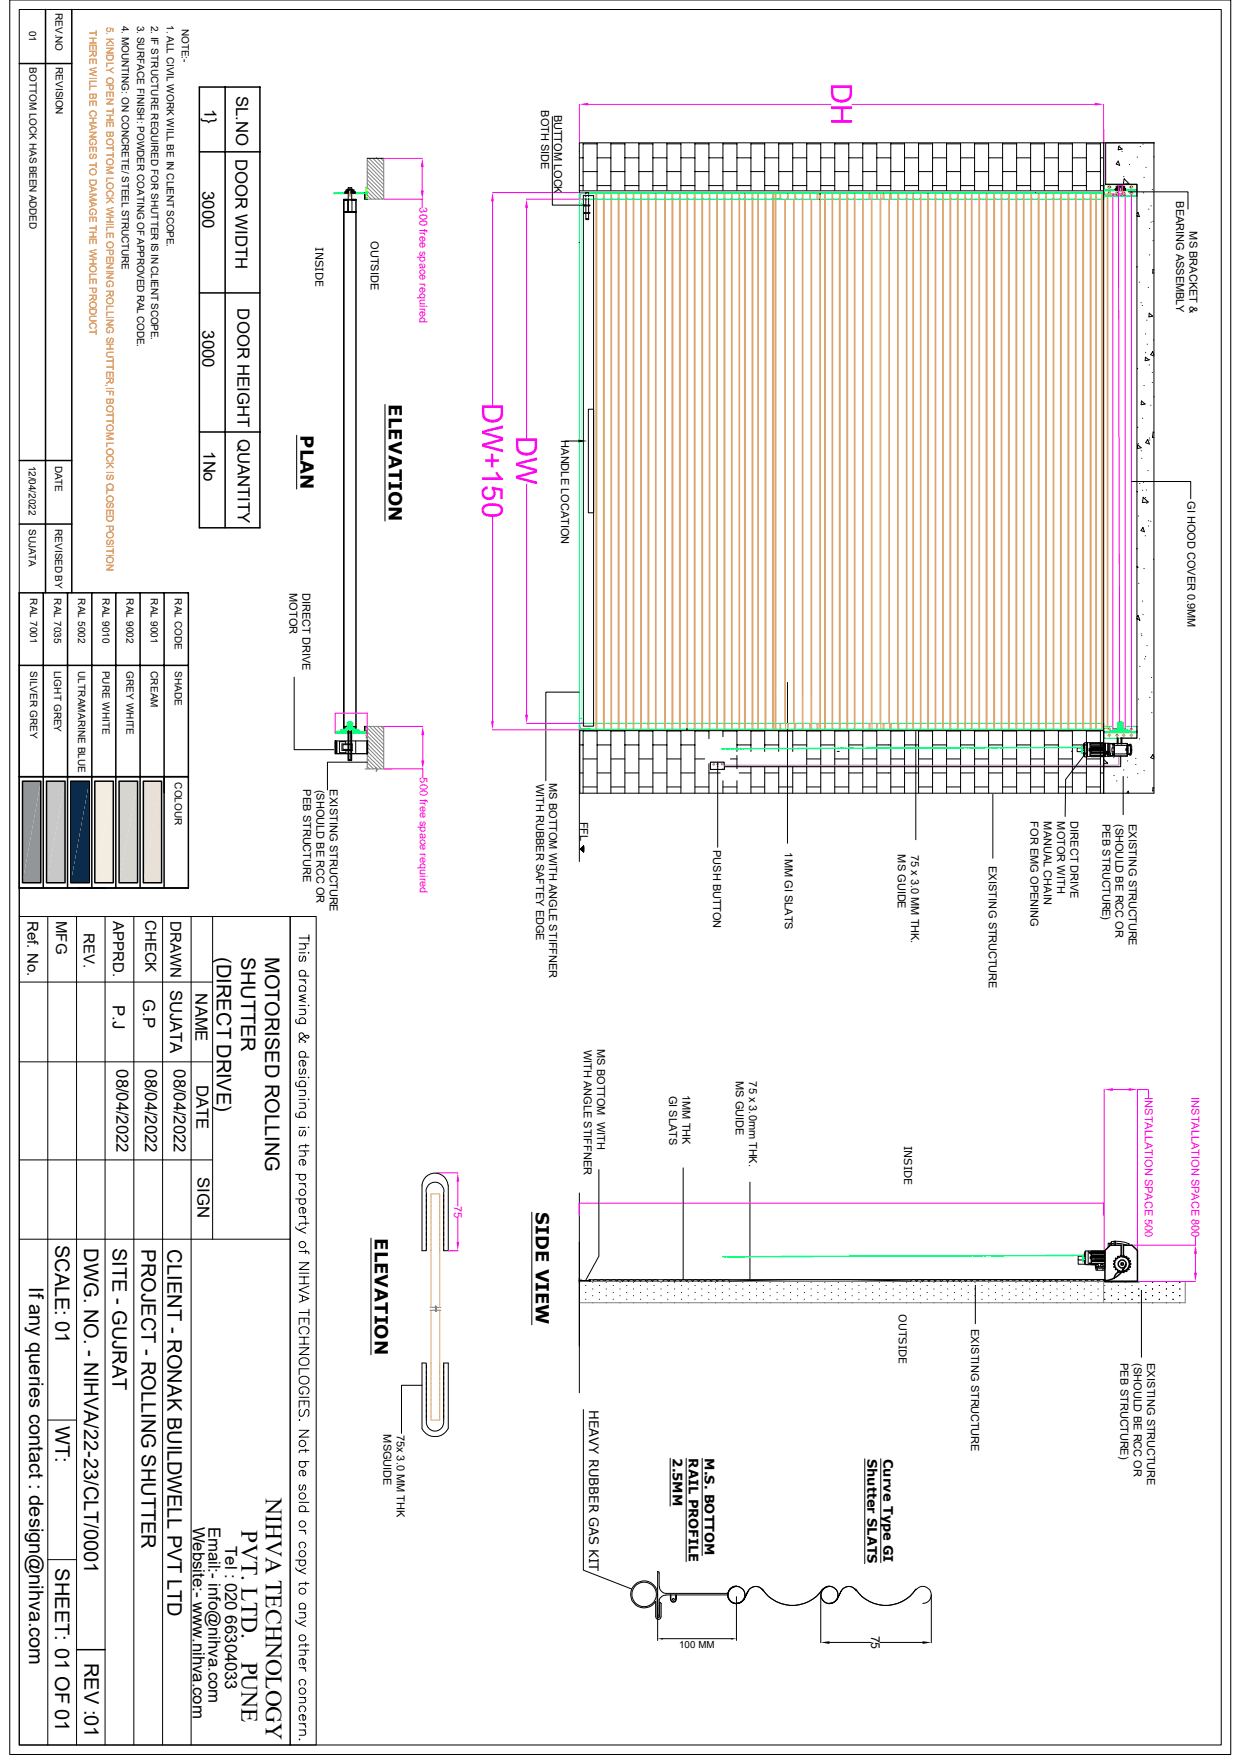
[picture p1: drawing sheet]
<svg xmlns="http://www.w3.org/2000/svg" width="210mm" height="297mm" viewBox="0 0 210 297" stroke-linecap="round" stroke-linejoin="round" font-family="sans-serif">
<defs><g id="words">
<g font-size="5" fill="#f0f">
<text x="140.6" y="14.1" transform="rotate(90 140.6 14.1)">DH</text>
<text x="81.6" y="68.3" transform="rotate(90 81.6 68.3)">DW+150</text>
<text x="87.3" y="73.8" transform="rotate(90 87.3 73.8)">DW</text>
</g>
<g font-size="4">
<text x="45" y="253.5" transform="rotate(90 45 253.5)">NIHVA TECHNOLOGY</text>
<text x="40.9" y="259" transform="rotate(90 40.9 259)">PVT. LTD.</text>
<text x="40.9" y="281.2" transform="rotate(90 40.9 281.2)">PUNE</text>
</g>
<g font-size="3.4">
<text x="36.7" y="162" transform="rotate(90 36.7 162)">(DIRECT DRIVE)</text>
<text x="44.9" y="161.9" transform="rotate(90 44.9 161.9)">MOTORISED ROLLING</text>
<text x="40.8" y="162" transform="rotate(90 40.8 162)">SHUTTER</text>
<text x="9.4" y="210.7" transform="rotate(90 9.4 210.7)">SCALE: 01</text>
<text x="14.2" y="211.3" transform="rotate(90 14.2 211.3)">DWG. NO. - NIHVA/22-23/CLT/0001</text>
<text x="19.1" y="211.2" transform="rotate(90 19.1 211.2)">SITE - GUJRAT</text>
<text x="23.9" y="211.5" transform="rotate(90 23.9 211.5)">PROJECT - ROLLING SHUTTER</text>
<text x="28.4" y="211.4" transform="rotate(90 28.4 211.4)">CLIENT - RONAK BUILDWELL PVT LTD</text>
<text x="4.9" y="217.9" transform="rotate(90 4.9 217.9)">If any queries contact : design@nihva.com</text>
<text x="9.4" y="241.3" transform="rotate(90 9.4 241.3)">WT:</text>
<text x="9.4" y="265.4" transform="rotate(90 9.4 265.4)">SHEET: 01 OF 01</text>
<text x="14.3" y="281.4" transform="rotate(90 14.3 281.4)">REV :01</text>
</g>
<g font-size="3">
<text x="65.8" y="68.5" transform="rotate(90 65.8 68.5)">ELEVATION</text>
<text x="50.8" y="73.7" transform="rotate(90 50.8 73.7)">PLAN</text>
<text x="63.4" y="209.5" transform="rotate(90 63.4 209.5)">ELEVATION</text>
<text x="90.7" y="205.1" transform="rotate(90 90.7 205.1)">SIDE VIEW</text>
</g>
<g font-size="2.8">
<text x="40" y="16.2" transform="rotate(90 40 16.2)">SL.NO</text>
<text x="34.6" y="18.4" transform="rotate(90 34.6 18.4)">1}</text>
<text x="39.8" y="26.9" transform="rotate(90 39.8 26.9)">DOOR WIDTH</text>
<text x="34.3" y="32.3" transform="rotate(90 34.3 32.3)">3000</text>
<text x="40.2" y="52.2" transform="rotate(90 40.2 52.2)">DOOR HEIGHT</text>
<text x="34.3" y="55.9" transform="rotate(90 34.3 55.9)">3000</text>
<text x="34.4" y="76.3" transform="rotate(90 34.4 76.3)">1No</text>
<text x="40.3" y="74.2" transform="rotate(90 40.3 74.2)">QUANTITY</text>
<text x="28.8" y="167.5" transform="rotate(90 28.8 167.5)">SUJATA</text>
<text x="19.1" y="170.1" transform="rotate(90 19.1 170.1)">P.J</text>
<text x="24.2" y="169.1" transform="rotate(90 24.2 169.1)">G.P</text>
<text x="33.1" y="168.1" transform="rotate(90 33.1 168.1)">NAME</text>
<text x="19.7" y="180.9" transform="rotate(90 19.7 180.9)">08/04/2022</text>
<text x="24.6" y="180.9" transform="rotate(90 24.6 180.9)">08/04/2022</text>
<text x="29.4" y="180.9" transform="rotate(90 29.4 180.9)">08/04/2022</text>
<text x="33.3" y="183.6" transform="rotate(90 33.3 183.6)">DATE</text>
<text x="33.4" y="199.2" transform="rotate(90 33.4 199.2)">SIGN</text>
<text x="32.6" y="258.4" transform="rotate(90 32.6 258.4)">Website:- www.nihva.com</text>
<text x="35.3" y="258.4" transform="rotate(90 35.3 258.4)">Email:- info@nihva.com</text>
<text x="38.1" y="261.7" transform="rotate(90 38.1 261.7)">Tel : 020 66304033</text>
</g>
<g font-size="2.5">
<text x="4.7" y="155.8" transform="rotate(90 4.7 155.8)">Ref. No.</text>
<text x="9.5" y="155.8" transform="rotate(90 9.5 155.8)">MFG</text>
<text x="19.2" y="155.8" transform="rotate(90 19.2 155.8)">APPRD.</text>
<text x="24.6" y="155.7" transform="rotate(90 24.6 155.7)">CHECK</text>
<text x="28.9" y="155.8" transform="rotate(90 28.9 155.8)">DRAWN</text>
<text x="14.2" y="157.9" transform="rotate(90 14.2 157.9)">REV.</text>
</g>
<g font-size="2.2">
<text x="99.7" y="238.6" transform="rotate(90 99.7 238.6)">HEAVY RUBBER GAS KIT</text>
<text x="113.9" y="246.8" transform="rotate(90 113.9 246.8)">2.5MM</text>
<text x="116.6" y="246.8" transform="rotate(90 116.6 246.8)">RAIL PROFILE</text>
<text x="119.3" y="246.8" transform="rotate(90 119.3 246.8)">M.S. BOTTOM</text>
<text x="146.8" y="246.9" transform="rotate(90 146.8 246.9)">Shutter SLATS</text>
<text x="149.5" y="246.9" transform="rotate(90 149.5 246.9)">Curve Type GI</text>
</g>
<text font-size="2.1" x="147.4" y="276.8" transform="rotate(90 147.4 276.8)">75</text>
<g font-size="1.9">
<text x="91.6" y="18.7" transform="rotate(90 91.6 18.7)">BOTH SIDE</text>
<text x="93.8" y="19.4" transform="rotate(90 93.8 19.4)">BUTTOM LOCK</text>
<text x="199" y="34" transform="rotate(90 199 34)">BEARING ASSEMBLY</text>
<text x="62.8" y="40.8" transform="rotate(90 62.8 40.8)">OUTSIDE</text>
<text x="201.3" y="39.2" transform="rotate(90 201.3 39.2)">MS BRACKET &amp;</text>
<text x="95" y="74.5" transform="rotate(90 95 74.5)">HANDLE LOCATION</text>
<text x="201" y="84.7" transform="rotate(90 201 84.7)">GI HOOD COVER 0.9MM</text>
<text x="49" y="100.4" transform="rotate(90 49 100.4)">MOTOR</text>
<text x="51.2" y="100.3" transform="rotate(90 51.2 100.3)">DIRECT DRIVE</text>
<text x="51.3" y="133.6" transform="rotate(90 51.3 133.6)">PEB STRUCTURE</text>
<text x="53.6" y="133.6" transform="rotate(90 53.6 133.6)">(SHOULD BE RCC OR</text>
<text x="55.8" y="133.6" transform="rotate(90 55.8 133.6)">EXISTING STRUCTURE</text>
<text x="90.7" y="132.6" transform="rotate(90 90.7 132.6)">WITH RUBBER SAFTEY EDGE</text>
<text x="93" y="132.5" transform="rotate(90 93 132.5)">MS BOTTOM WITH ANGLE STIFFNER</text>
<text x="98.2" y="139.1" transform="rotate(90 98.2 139.1)">FFL</text>
<text x="120.7" y="143.8" transform="rotate(90 120.7 143.8)">PUSH BUTTON</text>
<text x="174.4" y="139" transform="rotate(90 174.4 139)">FOR EMG OPENING</text>
<text x="176.7" y="139" transform="rotate(90 176.7 139)">MANUAL CHAIN</text>
<text x="178.9" y="139" transform="rotate(90 178.9 139)">MOTOR WITH</text>
<text x="181.1" y="139" transform="rotate(90 181.1 139)">DIRECT DRIVE</text>
<text x="186.6" y="139.4" transform="rotate(90 186.6 139.4)">PEB STRUCTURE)</text>
<text x="188.8" y="139.4" transform="rotate(90 188.8 139.4)">(SHOULD BE RCC OR</text>
<text x="191" y="139.4" transform="rotate(90 191 139.4)">EXISTING STRUCTURE</text>
<text x="132.8" y="144.3" transform="rotate(90 132.8 144.3)">1MM GI SLATS</text>
<text x="151.9" y="144.6" transform="rotate(90 151.9 144.6)">MS GUIDE</text>
<text x="154.2" y="144.7" transform="rotate(90 154.2 144.7)">75 x 3.0 MM THK.</text>
<text x="167.3" y="146.5" transform="rotate(90 167.3 146.5)">EXISTING STRUCTURE</text>
<text x="98.8" y="177.6" transform="rotate(90 98.8 177.6)">WITH ANGLE STIFFNER</text>
<text x="101" y="177.5" transform="rotate(90 101 177.5)">MS BOTTOM WITH</text>
<text x="113.2" y="185.4" transform="rotate(90 113.2 185.4)">GI SLATS</text>
<text x="115.5" y="185.3" transform="rotate(90 115.5 185.3)">1MM THK</text>
<text x="124.5" y="182.9" transform="rotate(90 124.5 182.9)">MS GUIDE</text>
<text x="126.8" y="183" transform="rotate(90 126.8 183)">75 x 3.0mm THK.</text>
<text x="164.4" y="224.9" transform="rotate(90 164.4 224.9)">EXISTING STRUCTURE</text>
<text x="189.7" y="230.6" transform="rotate(90 189.7 230.6)">PEB STRUCTURE)</text>
<text x="191.9" y="230.7" transform="rotate(90 191.9 230.7)">(SHOULD BE RCC OR</text>
<text x="194.1" y="230.6" transform="rotate(90 194.1 230.6)">EXISTING STRUCTURE</text>
<text x="64.9" y="242.7" transform="rotate(90 64.9 242.7)">MSGUIDE</text>
<text x="67.1" y="242.8" transform="rotate(90 67.1 242.8)">75x 3.0 MM THK</text>
</g>
<g font-size="1.9" fill="#f0f">
<text x="71" y="35.1" transform="rotate(90 71 35.1)">300 free space required</text>
<text x="71.1" y="131.6" transform="rotate(90 71.1 131.6)">500 free space required</text>
<text x="193.7" y="185.7" transform="rotate(90 193.7 185.7)">INSTALLATION SPACE 500</text>
<text x="201.6" y="185.7" transform="rotate(90 201.6 185.7)">INSTALLATION SPACE 800</text>
<text x="76.8" y="204" transform="rotate(90 76.8 204)">75</text>
</g>
<g font-size="1.8">
<text x="53.4" y="41.9" transform="rotate(90 53.4 41.9)">INSIDE</text>
<text x="153" y="193.9" transform="rotate(90 153 193.9)">INSIDE</text>
<text x="152.1" y="222.4" transform="rotate(90 152.1 222.4)">OUTSIDE</text>
</g>
<g font-size="1.7">
<text x="5" y="5.2" transform="rotate(90 5 5.2)">01</text>
<text x="9.4" y="2.2" transform="rotate(90 9.4 2.2)">REV.NO</text>
<text x="20.6" y="4.4" transform="rotate(90 20.6 4.4)">4. MOUNTING: ON CONCRETE/ STEEL STRUCTURE</text>
<text x="23.2" y="4.3" transform="rotate(90 23.2 4.3)">3. SURFACE FINISH: POWDER COATING OF APPROVED RAL CODE.</text>
<text x="25.6" y="4.3" transform="rotate(90 25.6 4.3)">2. IF STRUCTURE REQUIRED FOR SHUTTER IS IN CLIENT SCOPE.</text>
<text x="28.2" y="4.2" transform="rotate(90 28.2 4.2)">1. ALL CIVIL WORK WILL BE IN CLIENT SCOPE.</text>
<text x="30.8" y="4.9" transform="rotate(90 30.8 4.9)">NOTE:-</text>
<text x="5" y="11.3" transform="rotate(90 5 11.3)">BOTTOM LOCK HAS BEEN ADDED</text>
<text x="9.4" y="11.3" transform="rotate(90 9.4 11.3)">REVISION</text>
<text x="4.9" y="78.8" transform="rotate(90 4.9 78.8)">12/04/2022</text>
<text x="9.3" y="78.8" transform="rotate(90 9.3 78.8)">DATE</text>
<text x="4.9" y="89.5" transform="rotate(90 4.9 89.5)">SUJATA</text>
<text x="9.3" y="89.5" transform="rotate(90 9.3 89.5)">REVISED BY</text>
<text x="5.1" y="101.2" transform="rotate(90 5.1 101.2)">RAL 7001</text>
<text x="9.2" y="101.2" transform="rotate(90 9.2 101.2)">RAL 7035</text>
<text x="13.3" y="101.2" transform="rotate(90 13.3 101.2)">RAL 5002</text>
<text x="17.4" y="101.2" transform="rotate(90 17.4 101.2)">RAL 9010</text>
<text x="21.4" y="101.2" transform="rotate(90 21.4 101.2)">RAL 9002</text>
<text x="25.5" y="101.2" transform="rotate(90 25.5 101.2)">RAL 9001</text>
<text x="29.6" y="101.2" transform="rotate(90 29.6 101.2)">RAL CODE</text>
<text x="5.1" y="113.5" transform="rotate(90 5.1 113.5)">SILVER GREY</text>
<text x="9.1" y="113.5" transform="rotate(90 9.1 113.5)">LIGHT GREY</text>
<text x="13.3" y="113.5" transform="rotate(90 13.3 113.5)">ULTRAMARINE BLUE</text>
<text x="17.4" y="113.5" transform="rotate(90 17.4 113.5)">PURE WHITE</text>
<text x="21.4" y="113.5" transform="rotate(90 21.4 113.5)">GREY WHITE</text>
<text x="25.5" y="113.5" transform="rotate(90 25.5 113.5)">CREAM</text>
<text x="29.6" y="113.5" transform="rotate(90 29.6 113.5)">SHADE</text>
<text x="29.6" y="132.4" transform="rotate(90 29.6 132.4)">COLOUR</text>
<text x="114.9" y="279">100 MM</text>
</g>
<g font-size="1.7" fill="#f00">
<text x="15.2" y="5.1" transform="rotate(90 15.2 5.1)">THERE WILL BE CHANGES TO DAMAGE THE WHOLE PRODUCT</text>
<text x="18" y="4.5" transform="rotate(90 18 4.5)">5. KINDLY OPEN THE BOTTOM LOCK WHILE OPENING ROLLING SHUTTER,IF BOTTOM LOCK IS CLOSED POSITION</text>
</g>
</g></defs>
<g fill="none" stroke="#dda56e" stroke-width=".17">
<path d="M100.8 33v-.1h.2v.1M100.8 33.1v.1M100.8 33.3v.1M100.8 33.5v89.1M101 33.1v.1M101 33.3v.1M101 33.5v89.1M102.1 33v-.1h.2v.1M102.1 33.1v.1M102.1 33.3v.1M102.1 33.5v89.1M102.3 33.1v.1"/>
<path d="M102.3 33.3v.1M102.3 33.5v89.1M103.4 33v-.1h.1v.1M103.4 33.1v.1M103.4 33.3v.1M103.4 33.5v89.1M103.5 33.1v.1M103.5 33.3v.1M103.5 33.5v89.1M104.6 33v-.1h.2v.1M104.6 33.1v.1M104.6 33.3v.1"/>
<path d="M104.6 33.5v89.1M104.8 33.1v.1M104.8 33.3v.1M104.8 33.5v89.1M105.9 33v-.1h.1v.1M105.9 33.1v.1M105.9 33.3v.1M105.9 33.5v89.1M106 33.1v.1M106 33.3v.1M106 33.5v89.1M107.1 33v-.1h.2v.1"/>
<path d="M107.1 33.1v.1M107.1 33.3v.1M107.1 33.5v89.1M107.3 33.1v.1M107.3 33.3v.1M107.3 33.5v89.1M108.4 33v-.1h.1v.1M108.4 33.1v.1M108.4 33.3v.1M108.4 33.5v89.1M108.5 33.1v.1M108.5 33.3v.1"/>
<path d="M108.5 33.5v89.1M109.6 33v-.1h.2v.1M109.6 33.1v.1M109.6 33.3v.1M109.6 33.5v89.1M109.8 33.1v.1M109.8 33.3v.1M109.8 33.5v89.1M110.9 33v-.1h.1v.1M110.9 33.1v.1M110.9 33.3v.1M110.9 33.5v89.1"/>
<path d="M111 33.1v.1M111 33.3v.1M111 33.5v89.1M131.1 32.9v90.4M131.3 32.9v.8M131.3 33.8v83.7M132.8 33.8v83.7M132.9 33.8v83.7M134.3 33.8v83.7M134.4 33.8v83.7M135.8 33.8v83.7M135.9 33.8v83.7"/>
<path d="M137.2 33.8v83.7M137.4 33.8v83.7M138.7 32.9v.8M138.7 33.8v83.7M138.9 33.8v83.7M146 33.8v88.5M146.1 33.8v88.5M147.4 33.8v88.5M147.6 32.9v90.4M148.9 33.8v88.5M149.1 32.9v90.4M150.4 33.8v88.5"/>
<path d="M150.5 32.9v90.4M151.9 33.8v88.5M152 32.9v90.4M153.4 32.9v.8M153.4 33.8v88.5M153.5 32.9v90.4M164.4 33v-.1h.1v.1M164.4 33.1v.1M164.4 33.3v.1M164.4 33.5v89.1M164.5 33.1v.1M164.5 33.3v.1"/>
<path d="M164.5 33.5v89.1M165.7 33v-.1h.1v.1M165.7 33.1v.1M165.7 33.3v.1M165.7 33.5v89.1M165.8 33.1v.1M165.8 33.3v.1M165.8 33.5v89.1M166.9 33v-.1h.1v.1M166.9 33.1v.1M166.9 33.3v.1M166.9 33.5v89.1"/>
<path d="M167 33.1v.1M167 33.3v.1M167 33.5v89.1M168.1 33v-.1h.2v.1M168.1 33.1v.1M168.1 33.3v.1M168.1 33.5v89.1M168.3 33.1v.1M168.3 33.3v.1M168.3 33.5v89.1M169.4 33.1v-.2h.1v.2M169.4 33.1v.2"/>
<path d="M169.4 33.4v.1M169.4 33.6v89M169.5 33.1v.2M169.5 33.4v.1M169.5 33.6v89M169.8 32.6h.1M170.6 33v-.1h.2v.1M170.6 33.1v.1M170.6 33.3v.1M170.6 33.5v89.1M170.8 33.1v.1M170.8 33.3v.1"/>
<path d="M170.8 33.5v89.1M171.9 33v-.1h.2v.1M171.9 33.1v.1M171.9 33.3v.1M171.9 33.5v89.1M172.1 33.1v.1M172.1 33.3v.1M172.1 33.5v89.1M173.2 33v-.1h.1v.1M173.2 33.1v.1M173.2 33.3v.1M173.2 33.5v89.1"/>
<path d="M173.3 33.1v.1M173.3 33.3v.1M173.3 33.5v89.1M174.5 33v-.1h.1v.1M174.5 33.1v.1M174.5 33.3v.1M174.5 33.5v89.1M174.6 33.1v.1M174.6 33.3v.1M174.6 33.5v89.1M175.7 33v-.1h.2v.1M175.7 33.1v.1"/>
<path d="M175.7 33.3v.1M175.7 33.5v89.1M175.9 33.1v.1M175.9 33.3v.1M175.9 33.5v89.1M177 33v-.1h.1v.1M177 33.1v.1M177 33.3v.1M177 33.5v89.1M177.1 33.1v.1M177.1 33.3v.1M177.1 33.5v89.1"/>
<path d="M178.2 33v-.1h.2v.1M178.2 33.1v.1M178.2 33.3v.1M178.2 33.5v89.1M178.4 33.1v.1M178.4 33.3v.1M178.4 33.5v89.1M179.5 33v-.1h.1v.1M179.5 33.1v.1M179.5 33.3v.1M179.5 33.5v89.1M179.6 33.1v.1"/>
<path d="M179.6 33.3v.1M179.6 33.5v89.1M180.7 33v-.1h.2v.1M180.7 33.1v.1M180.7 33.3v.1M180.7 33.5v89.1M180.9 33.1v.1M180.9 33.3v.1M180.9 33.5v89.1M182 33v-.1h.1v.1M182 33.1v.1M182 33.3v.1"/>
<path d="M182 33.5v89.1M182.1 33.1v.1M182.1 33.3v.1M182.1 33.5v89.1M183.2 33v-.1h.2v.1M183.2 33.1v.1M183.2 33.3v.1M183.2 33.5v89.1M183.4 33.1v.1M183.4 33.3v.1M183.4 33.5v89.1M184.5 33v-.1h.2v.1"/>
<path d="M184.5 33.1v.1M184.5 33.3v.1M184.5 33.5v89.1M184.7 33.1v.1M184.7 33.3v.1M184.7 33.5v89.1M185.4 33v-.1h.1v.1M185.4 33.1v.1M185.4 33.3v.1M185.4 33.5v89.1M185.5 33.1v.1M185.5 33.3v.1"/>
<path d="M185.5 33.5v89.1M186.4 33v-.1h.2v.1M186.4 33.1v.1M186.4 33.3v.1M186.4 33.5v89.1M186.6 33.1v.1M186.6 33.3v.1M186.6 33.5v89.1M187.4 32.9v90.4M187.5 32.9v90.4M131.3 117.6v4.7M132.8 117.6v4.7"/>
<path d="M134.3 117.6v4.7M135.8 117.6v4.7M137.2 117.6v4.7M138.7 117.6v4.7M100.8 122.6v.2M100.8 122.9v.1M100.8 123.1v.2h.2v-.2M101 122.6v.2M101 122.9v.1M102.1 122.6v.2M102.1 122.9v.1M102.1 123.1v.2h.2v-.2"/>
<path d="M102.3 122.6v.2M102.3 122.9v.1M103.4 122.6v.2M103.4 122.9v.1M103.4 123.1v.2h.1v-.2M103.5 122.6v.2M103.5 122.9v.1M104.6 122.6v.2M104.6 122.9v.1M104.6 123.1v.2h.2v-.2M104.8 122.6v.2M104.8 122.9v.1"/>
<path d="M105.9 122.6v.2M105.9 122.9v.1M105.9 123.1v.2h.1v-.2M106 122.6v.2M106 122.9v.1M107.1 122.6v.2M107.1 122.9v.1M107.1 123.1v.2h.2v-.2M107.3 122.6v.2M107.3 122.9v.1M108.4 122.6v.2M108.4 122.9v.1"/>
<path d="M108.4 123.1v.2h.1v-.2M108.5 122.6v.2M108.5 122.9v.1M109.6 122.6v.2M109.6 122.9v.1M109.6 123.1v.2h.2v-.2M109.8 122.6v.2M109.8 122.9v.1M110.9 122.6v.2M110.9 122.9v.1M110.9 123.1v.2h.1v-.2M111 122.6v.2"/>
<path d="M111 122.9v.1M131.3 122.4v.9M153.4 122.4v.9M164.4 122.6v.2M164.4 122.9v.1M164.4 123.1v.2h.1v-.2M164.5 122.6v.2M164.5 122.9v.1M165.7 122.6v.2M165.7 122.9v.1M165.7 123.1v.2h.1v-.2M165.8 122.6v.2"/>
<path d="M165.8 122.9v.1M166.9 122.6v.2M166.9 122.9v.1M166.9 123.1v.2h.1v-.2M167 122.6v.2M167 122.9v.1M168.1 122.6v.2M168.1 122.9v.1M168.1 123.1v.2h.2v-.2M168.3 122.6v.2M168.3 122.9v.1M169.4 122.6v.2"/>
<path d="M169.4 122.9v.1M169.4 123.1v.2h.1v-.2M169.5 122.6v.2M169.5 122.9v.1M170.6 122.6v.2M170.6 122.9v.1M170.6 123.1v.2h.2v-.2M170.8 122.6v.2M170.8 122.9v.1M171.9 122.6v.2M171.9 122.9v.1M171.9 123.1v.2h.2v-.2"/>
<path d="M172.1 122.6v.2M172.1 122.9v.1M173.2 122.6v.2M173.2 122.9v.1M173.2 123.1v.2h.1v-.2M173.3 122.6v.2M173.3 122.9v.1M174.5 122.6v.2M174.5 122.9v.1M174.5 123.1v.2h.1v-.2M174.6 122.6v.2M174.6 122.9v.1"/>
<path d="M175.7 122.6v.2M175.7 122.9v.1M175.7 123.1v.2h.2v-.2M175.9 122.6v.2M175.9 122.9v.1M177 122.6v.2M177 122.9v.1M177 123.1v.2h.1v-.2M177.1 122.6v.2M177.1 122.9v.1M178.2 122.6v.2M178.2 122.9v.1"/>
<path d="M178.2 123.1v.2h.2v-.2M178.4 122.6v.2M178.4 122.9v.1M179.5 122.6v.2M179.5 122.9v.1M179.5 123.1v.2h.1v-.2M179.6 122.6v.2M179.6 122.9v.1M180.7 122.6v.2M180.7 122.9v.1M180.7 123.1v.2h.2v-.2M180.9 122.6v.2"/>
<path d="M180.9 122.9v.1M182 122.6v.2M182 122.9v.1M182 123.1v.2h.1v-.2M182.1 122.6v.2M182.1 122.9v.1M183.2 122.6v.2M183.2 122.9v.1M183.2 123.1v.2h.2v-.2M183.4 122.6v.2M183.4 122.9v.1M184.5 122.6v.2"/>
<path d="M184.5 122.9v.1M184.5 123.1v.2h.2v-.2M184.7 122.6v.2M184.7 122.9v.1M185.4 123.1v.2h.1v-.2M185.4 122.6v.2M185.4 122.9v.1M185.5 122.6v.2M185.5 122.9v.1M186.4 122.6v.2M186.4 122.9v.1M186.4 123.1v.2h.2v-.2"/>
<path d="M186.6 122.6v.2M186.6 122.9v.1"/>
</g>
<g fill="none" stroke="#0f0" stroke-width=".17">
<path d="M98.1 32.9v.1M98.1 33.1v.1M98.1 33.2v.2M98.1 33.4v.1M98.1 33.6v.1M98.3 32.7l-.2 .1M98.4 32.7h.2M98.7 32.7h.2M99 32.7h.3M99.4 32.7h.2M99.7 32.7h.2M100 32.7h.2"/>
<path d="M100.4 32.7h.2M100.7 32.7h.2M101 32.7h.3M101.4 32.7h.2M101.7 32.7h.2M102 32.7h.2M102.4 32.7h.2M102.7 32.7h.2M103 32.7h.3M103.4 32.7h.2M103.7 32.7h.2M104 32.7h.3"/>
<path d="M104.4 32.7h.2M104.7 32.7h.2M105 32.7h.2M105.4 32.7h.2M105.7 32.7h.2M106 32.7h.3M106.3 32.7h.3M106.7 32.7h.2M107 32.7h.2M107.4 32.7h.2M107.7 32.7h.2M108 32.7h.2"/>
<path d="M108.4 32.7h.2M108.7 32.7h.2M109 32.7h.3M109.3 32.7h.3M109.7 32.7h.2M110 32.7h.2M110.4 32.7h.2M110.7 32.7h.2M111 32.7h.3M111.3 32.7h.3M111.7 32.7h.2M112 32.7h.2"/>
<path d="M112.4 32.7h.2M112.7 32.7h.2M113 32.7h.2M113.4 32.7h.2M113.7 32.7h.2M114 32.7h.2M114.3 32.7h.3M114.7 32.7h.2M115 32.7h.2M115.4 32.7h.2M115.7 32.7h.2M116 32.7h.2"/>
<path d="M116.3 32.7h.2M116.7 32.7h.2M117 32.7h.2M117.3 32.7h.3M117.7 32.7h.2M118 32.7h.2M118.3 32.7h.3M118.7 32.7h.2M119 32.7h.2M119.3 32.7h.2M119.7 32.7h.2M120 32.7h.2"/>
<path d="M120.4 32.7h.2M120.6 32.7h.3M121 32.7h.2M121.3 32.7h.2M121.7 32.7h.2M122 32.7h.2M122.3 32.7h.3M122.7 32.7h.2M123 32.7h.2M123.3 32.7h.3M123.7 32.7h.2M124 32.7h.2"/>
<path d="M124.3 32.7h.2M124.7 32.7h.2M125 32.7h.2M125.3 32.7h.3M125.6 32.7h.3M126 32.7h.2M126.3 32.7h.2M126.7 32.7h.2M127 32.7h.2M127.3 32.7h.3M127.7 32.7h.2M128 32.7h.2"/>
<path d="M128.3 32.7h.2M128.7 32.7h.2M129 32.7h.2M129.3 32.7h.2M129.7 32.7h.2M130 32.7h.2M130.3 32.7h.3M130.6 32.7h.3M131 32.7h.2M131.3 32.7h.2M131.3 33.7h22.1M131.7 32.7h.2"/>
<path d="M132 32.7h.2M132.3 32.7h.2M132.6 32.7h.3M133 32.7h.2M133.3 32.7h.2M133.6 32.7h.3M134 32.7h.2M134.3 32.7h.2M134.7 32.7h.2M135 32.7h.2M135.3 32.7h.3M135.6 32.7h.2"/>
<path d="M136 32.7h.2M136.3 32.7h.2M136.7 32.7h.2M137 32.7h.2M137.3 32.7h.2M137.6 32.7h.3M138 32.7h.2M138.3 32.7h.2M138.6 32.7h.3M139 32.7h.2M139.3 32.7h.2M139.7 32.7h.2"/>
<path d="M140 32.7h.2M140.3 32.7h.2M140.6 32.7h.2M141 32.7h.2M141.3 32.7h.2M141.6 32.7h.3M142 32.7h.2M142.3 32.7h.2M142.6 32.7h.3M143 32.7h.2M143.3 32.7h.2M143.6 32.7h.2"/>
<path d="M144 32.7h.2M144.3 32.7h.2M144.6 32.7h.3M144.9 32.7h.3M145.3 32.7h.2M145.6 32.7h.2M146 32.7h.2M146.3 32.7h.2M146.6 32.7h.3M146.9 32.7h.3M147.3 32.7h.2M147.6 32.7h.2"/>
<path d="M148 32.7h.2M148.3 32.7h.2M148.6 32.7h.2M149 32.7h.2M149.3 32.7h.2M149.6 32.7h.3M149.9 32.7h.3M150.3 32.7h.2M150.6 32.7h.2M151 32.7h.2M151.3 32.7h.2M151.6 32.7h.2"/>
<path d="M151.9 32.7h.3M152.3 32.7h.2M152.6 32.7h.2M153 32.7h.2M153.3 32.7h.2M153.5 33.7h33.3v-1.1h-88.8v1.1M153.6 32.7h.2M154 32.7h.2M154.3 32.7h.2M154.6 32.7h.3M154.9 32.7h.3M155.3 32.7h.2"/>
<path d="M155.6 32.7h.2M156 32.7h.2M156.3 32.7h.2M156.6 32.7h.2M156.9 32.7h.3M157.3 32.7h.2M157.6 32.7h.2M157.9 32.7h.3M158.3 32.7h.2M158.6 32.7h.2M158.9 32.7h.3M159.3 32.7h.2"/>
<path d="M159.6 32.7h.2M159.9 32.7h.2M160.3 32.7h.2M160.6 32.7h.2M161 32.7h.2M161.3 32.7h.2M161.6 32.7h.2M161.9 32.7h.2M162.3 32.7h.2M162.6 32.7h.2M162.9 32.7h.3M163.3 32.7h.2"/>
<path d="M163.6 32.7h.2M163.9 32.7h.3M164.3 32.7h.2M164.6 32.7h.2M164.9 32.7h.2M165.3 32.7h.2M165.6 32.7h.2M165.9 32.7h.3M166.2 32.7h.3M166.6 32.7h.2M166.9 32.7h.2M167.3 32.7h.2"/>
<path d="M167.6 32.7h.2M167.9 32.7h.2M168.3 32.7h.2M168.6 32.7h.2M168.9 32.7h.3M169.2 32.7h.3M169.6 32.7h.2M169.9 32.7h.2M170.3 32.7h.2M170.6 32.7h.2M170.9 32.7h.3M171.2 32.7h.3"/>
<path d="M171.6 32.7h.2M171.9 32.7h.2M172.3 32.7h.2M172.6 32.7h.2M172.9 32.7h.2M173.3 32.7h.2M173.6 32.7h.2M173.9 32.7h.2M174.2 32.7h.3M174.6 32.7h.2M174.9 32.7h.2M175.3 32.7h.2"/>
<path d="M175.6 32.7h.2M175.9 32.7h.2M176.2 32.7h.3M176.6 32.7h.2M176.9 32.7h.2M177.2 32.7h.3M177.6 32.7h.2M177.9 32.7h.2M178.2 32.7h.3M178.6 32.7h.2M178.9 32.7h.2M179.2 32.7h.3"/>
<path d="M179.6 32.7h.2M179.9 32.7h.2M180.3 32.7h.2M180.6 32.7h.2M180.9 32.7h.2M181.2 32.7h.2M181.6 32.7h.2M181.9 32.7h.2M182.2 32.7h.3M182.6 32.7h.2M182.9 32.7h.2M183.2 32.7h.3"/>
<path d="M183.6 32.7h.2M183.9 32.7h.2M184.2 32.7h.2M184.6 32.7h.2M184.9 32.7h.2M185.3 32.7h.2M185.5 33.8h.1M185.5 32.7h.3M185.9 32.7h.2M186.2 32.7h.2M186.6 32.7h.1v1M98.1 122.6v.1"/>
<path d="M98.1 122.8v.1M98.1 122.9v.2M98.1 123.1v.1M98.1 123.3v.1h.2M98.1 122.4v.1M98.4 123.4h.2M98.7 123.4h.2M99 123.4h.3M99.4 123.4h.2M99.7 123.4h.2M100 123.4h.2M100.4 123.4h.2"/>
<path d="M100.7 123.4h.2M101 123.4h.3M101.4 123.4h.2M101.7 123.4h.2M102 123.4h.2M102.4 123.4h.2M102.7 123.4h.2M103 123.4h.3M103.4 123.4h.2M103.7 123.4h.2M104 123.4h.3M104.4 123.4h.2"/>
<path d="M104.7 123.4h.2M105 123.4h.2M105.4 123.4h.2M105.7 123.4h.2M106 123.4h.3M106.3 123.4h.3M106.7 123.4h.2M107 123.4h.2M107.4 123.4h.2M107.7 123.4h.2M108 123.4h.2M108.4 123.4h.2"/>
<path d="M108.7 123.4h.2M109 123.4h.3M109.3 123.4h.3M109.7 123.4h.2M110 123.4h.2M110.4 123.4h.2M110.7 123.4h.2M111 123.4h.3M111.3 123.4h.3M111.7 123.4h.2M112 123.4h.2M112.4 123.4h.2"/>
<path d="M112.7 123.4h.2M113 123.4h.2M113.4 123.4h.2M113.7 123.4h.2M114 123.4h.2M114.3 123.4h.3M114.7 123.4h.2M115 123.4h.2M115.4 123.4h.2M115.7 123.4h.2M116 123.4h.2M116.3 123.4h.2"/>
<path d="M116.7 123.4h.2M117 123.4h.2M117.3 123.4h.3M117.7 123.4h.2M118 123.4h.2M118.3 123.4h.3M118.7 123.4h.2M119 123.4h.2M119.3 123.4h.2M119.7 123.4h.2M120 123.4h.2M120.4 123.4h.2"/>
<path d="M120.7 123.4h.2M121 123.4h.2M121.3 123.4h.2M121.7 123.4h.2M122 123.4h.2M122.3 123.4h.3M122.7 123.4h.2M123 123.4h.2M123.3 123.4h.3M123.7 123.4h.2M124 123.4h.2M124.3 123.4h.2"/>
<path d="M124.7 123.4h.2M125 123.4h.2M125.3 123.4h.3M125.6 123.4h.3M126 123.4h.2M126.3 123.4h.2M126.7 123.4h.2M127 123.4h.2M127.3 123.4h.3M127.7 123.4h.2M128 123.4h.2M128.3 123.4h.2"/>
<path d="M128.7 123.4h.2M129 123.4h.2M129.3 123.4h.2M129.7 123.4h.2M130 123.4h.2M130.3 123.4h.3M130.6 123.4h.3M130.9 122.4h-32.9v1.1h88.8M131 123.4h.2M131.1 122.4h22.3M131.3 123.4h.2M131.7 123.4h.2"/>
<path d="M132 123.4h.2M132.3 123.4h.2M132.6 123.4h.3M133 123.4h.2M133.3 123.4h.2M133.6 123.4h.3M134 123.4h.2M134.3 123.4h.2M134.7 123.4h.2M135 123.4h.2M135.3 123.4h.3M135.6 123.4h.2"/>
<path d="M136 123.4h.2M136.3 123.4h.2M136.7 123.4h.2M137 123.4h.2M137.3 123.4h.2M137.6 123.4h.3M138 123.4h.2M138.3 123.4h.2M138.6 123.4h.3M139 123.4h.2M139.3 123.4h.2M139.7 123.4h.2"/>
<path d="M140 123.4h.2M140.3 123.4h.2M140.6 123.4h.2M141 123.4h.2M141.3 123.4h.2M141.6 123.4h.3M142 123.4h.2M142.3 123.4h.2M142.6 123.4h.3M143 123.4h.2M143.3 123.4h.2M143.6 123.4h.2"/>
<path d="M144 123.4h.2M144.3 123.4h.2M144.6 123.4h.3M144.9 123.4h.3M145.3 123.4h.2M145.6 123.4h.2M146 123.4h.2M146.3 123.4h.2M146.6 123.4h.3M146.9 123.4h.3M147.3 123.4h.2M147.6 123.4h.2"/>
<path d="M148 123.4h.2M148.3 123.4h.2M148.6 123.4h.2M149 123.4h.2M149.3 123.4h.2M149.6 123.4h.3M149.9 123.4h.3M150.3 123.4h.2M150.6 123.4h.2M151 123.4h.2M151.3 123.4h.2M151.6 123.4h.2"/>
<path d="M151.9 123.4h.3M152.3 123.4h.2M152.6 123.4h.2M153 123.4h.2M153.3 123.4h.2M153.5 122.4h33.3M153.6 123.4h.2M154 123.4h.2M154.3 123.4h.2M154.6 123.4h.3M154.9 123.4h.3M155.3 123.4h.2"/>
<path d="M155.6 123.4h.2M156 123.4h.2M156.3 123.4h.2M156.6 123.4h.2M156.9 123.4h.3M157.3 123.4h.2M157.6 123.4h.2M157.9 123.4h.3M158.3 123.4h.2M158.6 123.4h.2M158.9 123.4h.3M159.3 123.4h.2"/>
<path d="M159.6 123.4h.2M159.9 123.4h.2M160.3 123.4h.2M160.6 123.4h.2M161 123.4h.2M161.3 123.4h.2M161.6 123.4h.2M161.9 123.4h.2M162.3 123.4h.2M162.6 123.4h.2M162.9 123.4h.3M163.3 123.4h.2"/>
<path d="M163.6 123.4h.2M163.9 123.4h.3M164.3 123.4h.2M164.6 123.4h.2M164.9 123.4h.2M165.3 123.4h.2M165.6 123.4h.2M165.9 123.4h.3M166.2 123.4h.3M166.6 123.4h.2M166.9 123.4h.2M167.3 123.4h.2"/>
<path d="M167.6 123.4h.2M167.9 123.4h.2M168.3 123.4h.2M168.6 123.4h.2M168.9 123.4h.3M169.2 123.4h.3M169.6 123.4h.2M169.9 123.4h.2M170.3 123.4h.2M170.6 123.4h.2M170.9 123.4h.3M171.2 123.4h.3"/>
<path d="M171.6 123.4h.2M171.9 123.4h.2M172.3 123.4h.2M172.6 123.4h.2M172.9 123.4h.2M173.3 123.4h.2M173.6 123.4h.2M173.9 123.4h.2M174.2 123.4h.3M174.6 123.4h.2M174.9 123.4h.2M175.3 123.4h.2"/>
<path d="M175.6 123.4h.2M175.9 123.4h.2M176.2 123.4h.3M176.6 123.4h.2M176.9 123.4h.2M177.2 123.4h.3M177.6 123.4h.2M177.9 123.4h.2M178.2 123.4h.3M178.6 123.4h.2M178.9 123.4h.2M179.2 123.4h.3"/>
<path d="M179.6 123.4h.2M179.9 123.4h.2M180.3 123.4h.2M180.6 123.4h.2M180.9 123.4h.2M181.2 123.4h.2M181.6 123.4h.2M181.9 123.4h.2M182.2 123.4h.3M182.6 123.4h.2M182.9 123.4h.2M183.2 123.4h.3"/>
<path d="M183.6 123.4h.2M183.9 123.4h.2M184.2 123.4h.2M184.6 123.4h.2M184.9 123.4h.2M185.3 123.4h.2M185.5 123.4h.3M185.9 123.4h.2M186.2 123.4h.2M186.7 122.4v1h-.1"/>
</g>
<path d="M186.8 31.2v1.7h1.6M187.5 123.3h-.7v1.6" fill="none" stroke="#b88a5c" stroke-width=".17"/>
<path d="M89.1 33.7h9.7M89.1 35.2v39M188.3 32.9h2.1v90.6h-2.1zM188.3 33h2.1M189.1 32.9l-.1 .1M89.1 82v38.9M89.1 122.4h9.7M188.3 123.3h2.1" fill="none" stroke="#f0f" stroke-width=".17"/>
<path d="M189.7 32.9v.1" fill="none" stroke="#b85c8a" stroke-width=".17"/>
<path d="M98 34.5h.4l-.4 .1M98 33.8h.5v88.5h-.5M98.1 34.6v86.9M99.9 32.9h-1.9v90.4h1.9M98 121.5h.4l-.4 .1" fill="none" stroke="#0ff" stroke-width=".17"/>
<g fill="none" stroke="#000" stroke-width=".17">
<path d="M58.2 33.7h2v89.5h-2zM58.2 33.9h2M58.2 35.8h2.1M58.2 35.9h.1M58.2 33.7l.1 .2M58.2 33.8l.1 .1M58.2 33.7v89.5M58.2 35.8l.2 .1M58.3 35.8l.2 .1M58.3 33.7l.1 .2M58.3 35.9l-.1-.1 .1 .1M58.3 33.7l.2 .2"/>
<path d="M58.3 33.9l-.1-.2 .2 .2M58.4 35.8l.1 .1-.1-.1M58.4 33.7l.2 .2M58.5 35.8l.1 .1M58.5 33.7l.1 .2-.1-.2M58.5 35.8l.2 .1M58.5 33.7l.2 .2M58.6 33.7l.1 .2M58.6 33.7l.2 .2M58.7 35.8l.2 .1M58.7 33.7l.1 .2M58.8 35.8l.1 .1"/>
<path d="M58.8 35.9l-.2-.1 .2 .1M58.8 33.7l.1 2.1M58.8 33.8v-.1v.1M58.9 33.9v2M59.5 33.9v-2.2h-.6v4.2M59.5 35.8v.1M59.5 35.9h.1M59.6 33.8l.1 .1-.1-.2v2.1l.1 .1M59.6 33.8v.1M59.6 33.7l.1 .2M59.6 33.7l.2 .2M59.6 35.8l.2 .1"/>
<path d="M59.7 33.7l.2 .2M59.7 35.8l.1 .1M59.8 35.8l.1 .1M59.8 33.7l.1 .2M59.8 35.8l.2 .1M59.9 35.8l.2 .1M59.9 33.7l.2 .2M59.9 35.9l-.2-.1 .2 .1M59.9 33.9l-.1-.2 .2 .2M59.9 35.8l.2 .1-.1-.1M60 33.7l.2 .2M60 35.8l.2 .1"/>
<path d="M60.1 33.7l.1 .2-.1-.2M60.1 35.8l.1 .1M60.1 35.8l.1 .1h-2M60.2 33.7v.1M60.2 35.8v.1M60.2 33.7h.1M61.7 32.6h.4v1.1h-.4zM61.8 32.9v.1M61.8 33.1v.1M61.8 33.2v.2M61.8 33.4v.1M61.8 33.6v.1"/>
<path d="M61.9 32.7l-.1 .1M61.9 32.7l.2 .1M62.1 32.9v.1M62.1 33.1v.1M62.1 33.2v.2M62.1 33.4v.1M62.1 33.6v.1M62.1 31.7v2h-.1M98 25.6h.1M175.3 32.6h.1M50.2 73.7v9.1M65.2 68.5v19.7"/>
<path d="M49.8 114.6v12.3h6.7M98 117.1h-5.6v15M133.3 115.5v27.2M58.2 123h.6M58.2 122.9h.6M59.6 123h.6M59.6 122.9h.6M61.7 122.9h.4v1.1h-.4zM61.8 123.1v.1M61.8 123.3v.1M61.8 123.4v.2M61.8 123.6v.1"/>
<path d="M61.8 123.8l.1 .1M61.8 122.9v.1M62 122.9h.1v2M62.1 122.9v.1M62.1 123.1v.1M62.1 123.3v.1M62.1 123.4v.2M62.1 123.6v.1M62.1 123.8l-.2 .1M62.1 129h-6.7v4.7M98 123.5v22.3M121.5 129v14.4"/>
<path d="M168 134.4v10.8M190.1 131.4v6.5M90 205.1v19.1M98 216.3l.1 .4h.4M98 216.9h94.8M98 210.2v17.6M98.1 216.7l-.1 .4M99.1 217.6h.1M99.1 218.7h.1M99.1 219.9h.1M99.7 216.6l-.2 .1h-1.5M99.7 216.8h.1"/>
<path d="M99.8 216.6l.1 .1-.1 .1M100.3 217h.1M100.3 218.1h.1M100.3 219.3h.1M100.3 216.8a.63 .63 0 0 1 1 0 .63 .63 0 0 1 1 0 .63 .63 0 0 1 1 0 .63 .63 0 0 1 1.1 0 .63 .63 0 0 1 1 0 .63 .63 0 0 1 1 0M101.4 217.6h.1M101.4 218.7h.1M101.4 219.9h.1M102.6 217h.1M102.6 218.1h.1M102.6 219.3h.1M103.8 217.6h.1"/>
<path d="M103.8 218.7h.1M103.8 219.9h.1M104.9 217h.1M104.9 218.1h.1M104.9 219.3h.1M106 217.6h.1M106 218.7h.1M106 219.9h.1M106.3 216.8a.63 .63 0 0 1 1.1 0 .63 .63 0 0 1 1 0 .63 .63 0 0 1 1 0 .63 .63 0 0 1 1 0 .63 .63 0 0 1 1 0M107.2 217h.1M107.2 218.1h.1M107.2 219.3h.1"/>
<path d="M108.4 217.6h.1M108.4 218.7h.1M108.4 219.9h.1M109.5 217h.1M109.5 218.1h.1M109.5 219.3h.1M110.7 217.6h.1M110.7 218.7h.1M110.7 219.9h.1M111.8 217h.1M111.8 218.1h.1M111.8 219.3h.1"/>
<path d="M112.1 216.8a.63 .63 0 0 1 1.1 0 .63 .63 0 0 1 1 0 .63 .63 0 0 1 1 0 .63 .63 0 0 1 1 0 .63 .63 0 0 1 1 0 .63 .63 0 0 1 1 0 .72 .72 0 0 1 1.1 0 .63 .63 0 0 1 1.1 0 .63 .63 0 0 1 1 0M113 217.6h.1M113 218.7h.1M113 219.9h.1M114.1 217h.1M114.1 218.1h.1M114.1 219.3h.1M115.3 217.6h.1M115.3 218.7h.1M115.3 219.9h.1M116.5 217h.1M116.5 218.1h.1"/>
<path d="M116.5 219.3h.1M117.6 217.6h.1M117.6 218.7h.1M117.6 219.9h.1M118.7 217h.1M118.7 218.1h.1M118.7 219.3h.1M119.9 217.6h.1M119.9 218.7h.1M119.9 219.9h.1M121.1 217h.1M121.1 218.1h.1"/>
<path d="M121.1 219.3h.1M122.2 217.6h.1M122.2 218.7h.1M122.2 219.9h.1M123.4 217h.1M123.4 218.1h.1M123.4 219.3h.1M124.5 217.6h.1M124.5 218.7h.1M124.5 219.9h.1M125.7 217h.1M125.7 218.1h.1"/>
<path d="M125.7 219.3h.1M126.8 218.7h.1M126.8 219.9h.1M126.8 217.6h.1M126.9 200.1v16.4M128 217h.1M128 218.1h.1M128 219.3h.1M129.2 217.6h.1M129.2 218.7h.1M129.2 219.9h.1M130.3 217h.1"/>
<path d="M130.3 218.1h.1M130.3 219.3h.1M131.5 217.6h.1M131.5 218.7h.1M131.5 219.9h.1M132.6 217h.1M132.6 218.1h.1M132.6 219.3h.1M133.8 217.6h.1M133.8 218.7h.1M133.8 219.9h.1M135 217h.1"/>
<path d="M135 218.1h.1M135 219.3h.1M136.1 217.6h.1M136.1 218.7h.1M136.1 219.9h.1M137.2 217h.1M137.2 218.1h.1M137.2 219.3h.1M138.4 217.6h.1M138.4 218.7h.1M138.4 219.9h.1M139.6 217h.1"/>
<path d="M139.6 218.1h.1M139.6 219.3h.1M140.7 217.6h.1M140.7 218.7h.1M140.7 219.9h.1M141.9 217h.1M141.9 218.1h.1M141.9 219.3h.1M143 217.6h.1M143 218.7h.1M143 219.9h.1M144.2 217h.1"/>
<path d="M144.2 218.1h.1M144.2 219.3h.1M145.3 217.6h.1M145.3 218.7h.1M145.3 219.9h.1M146.5 217h.1M146.5 218.1h.1M146.5 219.3h.1M147.7 217.6h.1M147.7 218.7h.1M147.7 219.9h.1M148.8 217h.1"/>
<path d="M148.8 218.1h.1M148.8 219.3h.1M149.9 217.6h.1M149.9 218.7h.1M149.9 219.9h.1M151.1 217h.1M151.1 218.1h.1M151.1 219.3h.1M152.3 217.6h.1M152.3 218.7h.1M152.3 219.9h.1M153.4 217h.1"/>
<path d="M153.4 218.1h.1M153.4 219.3h.1M154.6 217.6h.1M154.6 218.7h.1M154.6 219.9h.1M155.7 217h.1M155.7 218.1h.1M155.7 219.3h.1M156.9 217.6h.1M156.9 218.7h.1M156.9 219.9h.1M158 217h.1"/>
<path d="M158 218.1h.1M158 219.3h.1M159.2 217.6h.1M159.2 218.7h.1M159.2 219.9h.1M159.3 216.8a.63 .63 0 0 1 1.1 0 .63 .63 0 0 1 1 0 .63 .63 0 0 1 1 0 .63 .63 0 0 1 1 0 .63 .63 0 0 1 1 0 .63 .63 0 0 1 1 0 .63 .63 0 0 1 1.1 0 .63 .63 0 0 1 1 0 .63 .63 0 0 1 1 0 .63 .63 0 0 1 1 0 .63 .63 0 0 1 1 0 .63 .63 0 0 1 1 0M160.4 217h.1M160.4 218.1h.1M160.4 219.3h.1M161.5 217.6h.1M161.5 218.7h.1M161.5 219.9h.1"/>
<path d="M162.7 217h.1M162.7 218.1h.1M162.7 219.3h.1M163.8 217.6h.1M163.8 218.7h.1M163.8 219.9h.1M165 217h.1M165 218.1h.1M165 219.3h.1M166.2 217.6h.1M166.2 218.7h.1M166.2 219.9h.1"/>
<path d="M167.3 217h.1M167.3 218.1h.1M167.3 219.3h.1M168.4 217.6h.1M168.4 218.7h.1M168.4 219.9h.1M169.6 217h.1M169.6 218.1h.1M169.6 219.3h.1M170.8 217.6h.1M170.8 218.7h.1M170.8 219.9h.1"/>
<path d="M171.6 216.8a.63 .63 0 0 1 1 0 .63 .63 0 0 1 1.1 0M171.9 217h.1M171.9 218.1h.1M171.9 219.3h.1M173.1 217.6h.1M173.1 218.7h.1M173.1 219.9h.1M174.2 217h.1M174.2 218.1h.1M174.2 219.3h.1M175.4 217.6h.1M175.4 218.7h.1"/>
<path d="M175.4 219.9h.1M176.5 217h.1M176.5 218.1h.1M176.5 219.3h.1M177.7 217.6h.1M177.7 218.7h.1M177.7 219.9h.1M178.8 216.8a.63 .63 0 0 1 1 0 .63 .63 0 0 1 1 0 .63 .63 0 0 1 1 0 .63 .63 0 0 1 1 0 .63 .63 0 0 1 1.1 0 .63 .63 0 0 1 1 0 .63 .63 0 0 1 1 0 .63 .63 0 0 1 1 0M178.9 217h.1M178.9 218.1h.1M178.9 219.3h.1M180 217.6h.1"/>
<path d="M180 218.7h.1M180 219.9h.1M181.1 217h.1M181.1 218.1h.1M181.1 219.3h.1M182.3 217.6h.1M182.3 218.7h.1M182.3 219.9h.1M183.5 217h.1M183.5 218.1h.1M183.5 219.3h.1M184.6 217.6h.1"/>
<path d="M184.6 218.7h.1M184.6 219.9h.1M185.8 217h.1M185.8 218.1h.1M185.8 219.3h.1M186.9 217.6h.1M186.9 218.7h.1M186.9 219.9h.1M187 216.5l-87.2 .1M188.1 217h.1M188.1 218.1h.1M188.1 219.3h.1"/>
<path d="M189.2 217.6h.1M189.2 218.7h.1M189.2 219.9h.1M190.4 217h.1M190.4 218.1h.1M190.4 219.3h.1M191.6 217.6h.1M191.6 218.7h.1M191.6 219.9h.1M192.7 217h.1M192.7 218.1h.1M192.7 219.3h.1"/>
<path d="M193.9 217.6h.1M193.9 218.7h.1M193.9 219.9h.1M195 217h.1M195 218.1h.1M195 219.3h.1M196.2 217.6h.1M196.2 218.7h.1M196.2 219.9h.1M197.4 217h.1M197.4 218.1h.1M197.4 219.3h.1"/>
<path d="M198.5 217.6h.1M198.5 218.7h.1M198.5 219.9h.1M199.6 217h.1M199.6 218.1h.1M199.6 219.3h.1M100.3 220.5h.1M102.6 220.5h.1M104.9 220.5h.1M107.2 220.5h.1M109.5 220.5h.1M111.8 220.5h.1"/>
<path d="M114.1 220.5h.1M116.5 220.5h.1M118.7 220.5h.1M121.1 220.5h.1M123.4 220.5h.1M125.7 220.5h.1M128 220.5h.1M130.3 220.5h.1M132.6 220.5h.1M135 220.5h.1M137.2 220.5h.1M139.6 220.5h.1"/>
<path d="M141.9 220.5h.1M144.2 220.5h.1M146.5 220.5h.1M148.8 220.5h.1M151.1 220.5h.1M153.4 220.5h.1M155.7 220.5h.1M158 220.5h.1M160.4 220.5h.1M162.7 220.5h.1M165 220.5h.1M167.3 220.5h.1"/>
<path d="M169.6 220.5h.1M171.9 220.5h.1M174.2 220.5h.1M176.5 220.5h.1M178.9 220.5h.1M181.1 220.5h.1M183.5 220.5h.1M185.8 220.5h.1M188.1 220.5h.1M190.4 220.5h.1M192.7 220.5h.1M195 220.5h.1"/>
<path d="M197.4 220.5h.1M199.6 220.5h.1"/>
</g>
<g fill="none" stroke="#808080" stroke-width=".17">
<path d="M62.1 27.1l2.8 2.8M62.1 27.8l2.8 2.8M62.1 28.4l2.8 2.8M62.1 29.1l2.8 2.8M62.1 29.7l2.8 2.9M62.1 30.4l2.8 2.8M62.1 31l2.7 2.7M62.1 31.7l2 2M62.1 32.3l1.4 1.4M62.1 26.8v6.9h2.8v-6.9M62.1 33l.7 .7M62.1 33.7h.1"/>
<path d="M62.4 26.8l2.5 2.5M63.1 26.8l1.8 1.8M63.7 26.7l1.2 1.3M64.4 26.8l.5 .5M186.8 21.8v9.4M61.8 130.1h1.6l.3-.2v.7l.2-.5h2.3M62.1 123.2l2.8 2.8M62.1 123.9l2.8 2.8M62.1 124.5l2.8 2.8M62.1 125.1l2.8 2.9M62.1 125.8l2.8 2.8M62.1 126.4l2.8 2.9"/>
<path d="M62.1 127.1l2.8 2.8M62.1 127.8l2.4 2.3M62.1 130.1v-7.2h2.8v7.2M62.1 128.4l1.5 1.5M62.1 129.1l1.1 1M62.1 129.8l.5 .3M62.5 122.9l2.4 2.4M63.2 122.9l1.7 1.8M63.7 130l.2 .2M63.8 122.9l1.1 1.1M64.5 122.9l.4 .5M98 216.9h102.6v3.6h-102.6"/>
<path d="M186.8 216.9v3.6"/>
</g>
<path d="M120.2 129h2.4v1.2h-2.4zM120.6 129.3h.3v.1l-.1 .1zM121.3 129.2h.3v.2l-.1 .1zM122 129.2h.3v.2l-.1 .1zM122.6 129.8h66.8M189.4 127.9v1.6h-66.8M189.7 127.9v1.4" fill="none" stroke="#b85cb8" stroke-width=".17"/>
<g fill="#f0f">
<path d="M89.1 33.7l.3 1.5h-.5z"/>
<path d="M88.9 120.9h.5l-.3 1.5z"/>
</g>
<path d="M98 17.7v6.5M99.5 17.7h41.1M144.2 17.7h41.1M186.8 17.7v14.9" fill="none" stroke="#f0f" stroke-width=".17"/>
<g fill="#f0f">
<path d="M185.3 17.4l1.5 .3-1.5 .2z"/>
<path d="M98 17.7l1.5-.3v.5z"/>
</g>
<path d="M121.4 216.8a.63 .63 0 0 1 1 0 .72 .72 0 0 1 1.1 0M123.5 216.8l10.2-.2h10.2l10.2 .2M154.1 216.8a.63 .63 0 0 1 1 0 .63 .63 0 0 1 1 0 .72 .72 0 0 1 1.1 0 .63 .63 0 0 1 1 0 .63 .63 0 0 1 1.1 0M165.1 217.5v6.5" fill="none" stroke="#000" stroke-width=".17"/>
<g fill="none" stroke="#dda56e" stroke-width=".17">
<path d="M157 33.1v.1M157 33.3v.1M157 33.5v89.1M157 33v-.1h.1v.1M157.1 33.1v.1M157.1 33.3v.1M157.1 33.5v89.1M158.2 33v-.1h.2v.1M158.2 33.1v.1M158.2 33.3v.1M158.2 33.5v89.1M158.4 33.1v.1"/>
<path d="M158.4 33.3v.1M158.4 33.5v89.1M159.5 33.1v.1M159.5 33.3v.1M159.5 33.5v89.1M159.5 33v-.1h.1v.1M159.6 33.1v.1M159.6 33.3v.1M159.6 33.5v89.1M160.7 33v-.1h.2v.1M160.7 33.1v.1M160.7 33.3v.1"/>
<path d="M160.7 33.5v89.1M160.9 33.1v.1M160.9 33.3v.1M160.9 33.5v89.1M162 33v-.1h.2v.1M162 33.1v.1M162 33.3v.1M162 33.5v89.1M162.2 33.1v.1M162.2 33.3v.1M162.2 33.5v89.1M163.3 33v-.1h.1v.1"/>
<path d="M163.3 33.1v.1M163.3 33.3v.1M163.3 33.5v89.1M163.4 33.1v.1M163.4 33.3v.1M163.4 33.5v89.1M157 122.6v.2M157 122.9v.1M157 123.1v.2h.1v-.2M157.1 122.6v.2M157.1 122.9v.1M158.2 123.1v.2h.2v-.2"/>
<path d="M158.2 122.6v.2M158.2 122.9v.1M158.4 122.6v.2M158.4 122.9v.1M159.5 122.6v.2M159.5 122.9v.1M159.5 123.1v.2h.1v-.2M159.6 122.6v.2M159.6 122.9v.1M160.7 123.1v.2h.2v-.2M160.7 122.6v.2M160.7 122.9v.1"/>
<path d="M160.9 122.6v.2M160.9 122.9v.1M162 123.1v.2h.2v-.2M162 122.6v.2M162 122.9v.1M162.2 122.6v.2M162.2 122.9v.1M163.3 122.6v.2M163.3 122.9v.1M163.3 123.1v.2h.1v-.2M163.4 122.6v.2M163.4 122.9v.1"/>
</g>
<g fill="none" stroke="#0f0" stroke-width=".17">
<path d="M56.5 32.6h5.5v.2h-5.5zM62 31.7h.1v2h-.1zM62 31.7v.1M186.8 31.2v2M56.7 123.8h5.3v.3h-5.3zM56.7 124h.4M57.2 124h.3M57.7 124h.3M58.1 124h.3M58.5 124h.3M59 124h.3M59.4 124h.3"/>
<path d="M59.9 124h.3M60.3 124h.3M60.7 124h.3M61.2 124h.3M61.6 124h.4M62 122.9h.1v2h-.1z"/>
</g>
<path d="M59.2 32.2v.3M59.2 32.6v.2M59.2 32.9v.3M61.9 33.2h.3M61.9 32.2h.3M61.9 124.5h.3M61.9 123.4h.3" fill="none" stroke="#f00" stroke-width=".17"/>
<path d="M58.9 32.6v.2M59.5 32.6v.2M62 33.3h.1M62 33.1h.1M62 32.1h.1M62 32.2h.1M62 124.5h.1M62 124.4h.1M62 123.3h.1M62 123.4h.1" fill="none" stroke="#ff0" stroke-width=".17"/>
<g fill="none" stroke="#0f0" stroke-width=".25">
<path d="M58.7 123.2h1M59 122.3v.1M59 122.5v.1M59 122.6v.1M59 122.7v.1M59 122.9h.1M59 123v.1M59 123.1v.1M59 123.3v.1M59 123.4v.1M59 123.5v.1M59 123.7v.1"/>
<path d="M59.4 122.5v.1M59.4 122.6v.1M59.4 122.7v.1M59.4 122.9h.1M59.4 123v.1M59.4 123.1v.1M59.4 123.3v.1M59.4 123.4v.1M59.4 123.5v.1M59.4 123.7v.1M59.4 122.3v.1"/>
</g>
<g fill="#0f0">
<path d="M59.8 123.8h.9z"/>
<path d="M59.7 123.7h.1z"/>
<path d="M59.7 123.7l.1 .1z"/>
<path d="M59.2 123.7h.5z"/>
</g>
<g fill="none" stroke="#0f0" stroke-width=".25">
<path d="M58.7 123.3v.1h1.1v-.1M58.7 123.2v.1h1.1l-.1-.1M58.8 123.2v-.9h.3v.2h-.2v.7M58.8 122.3h.3v.2M58.9 122.3h.6zM58.9 122.3h.6M59 122.5v.7M59.1 122.3h.1M59.2 123.4h1l.2 .1h-1.2l1.4 .1h-1.4M59.4 122.3h.1M59.5 122.5v.7M59.5 123.2v-.7h-.1v-.2h.2v.9"/>
<path d="M59.6 122.3h-.2v.2M60.6 123.6h.1v.2l-1.5-.1 1.5 .1"/>
</g>
<g fill="#0f0">
<path d="M58.7 123.7h.5z"/>
<path d="M58.6 123.7h.1z"/>
<path d="M58.7 123.7l-.1 .1z"/>
<path d="M57.7 123.8h.9z"/>
</g>
<path d="M57.8 123.6h-.1v.2l1.5-.1-1.5 .1M58.6 123.8h1.2M59 122.3v-.1h.4v.1M59.2 122.3v.9zM59.2 123.4h-1l-.2 .1h1.2l-1.4 .1h1.4" fill="none" stroke="#0f0" stroke-width=".25"/>
<path d="M58.4 32.5h1.7v.1h-1.7zM58.5 32.5v.1M58.6 32.5v-.3h1.3v.3M58.7 32.5v.1M58.8 32.5v-.5h.8v.5M58.9 32v.6M59.2 32v.2M59.5 32v.6M59.8 32.5v.1M59.9 32.5v.1" fill="none" stroke="#000" stroke-width=".25"/>
<path d="M58.6 32.4v.3M59.2 31.9v.1M59.2 32h.1M59.2 32.1v.2M59.2 32.3h.1M59.2 32.4v.2M59.2 32.6h.1M59.2 32.7v.1M59.9 32.4v.3" fill="none" stroke="#f00" stroke-width=".25"/>
<g fill="none" stroke="#000" stroke-width=".17">
<path d="M60.2 33.7v89.5M189.2 27.3l.3 .7-.6-.2zM189.3 24.8l.6 .4-.7 .2zM189.5 24.7h.1M189.9 25.6h.1M190.2 29.9h.1M190.2 30.3l.9 .8-1 .1zM191.1 27.9h.1M192.4 36.2l.2-.3 .2 .8-.4-.2M192.4 33.2v89.7M192.4 26.6h.1M193 24.8h.1"/>
<path d="M193.4 24.4h.1M193.5 32.6h.1M193.6 30h.1M193.9 28.3h.1M194.4 35.4h.1M194.5 38.7h.1M194.8 34.8h.1M194.8 37.6h.1M195 32.1h.1M195.1 37.5h.1M195.2 26.5h.1M192.4 45.2h.1"/>
<path d="M192.8 47.8h.1M193.1 51.2h.1M193.3 51.7h.1M193.8 56.5h.1M193.8 59.7h.1M194.1 54.2h.1M194.1 58.3h.1M194.3 48.6h.1M194.5 53l.6 .5-.7 .1zM194.5 43.1h.1M195.1 40.7h.1M195.2 57.5h.1"/>
<path d="M195.3 45.7l-.2-.1v.6h.2M192.5 62.4h.1M192.5 75.3l.6 .5-.6 .1zM192.5 72.3h.1M192.6 75.1h.1M193.1 76.3h.1M193.2 77.6h.1M193.3 70.8h.1M193.5 68.4h.1M193.6 65.2h.1M193.8 68.4l-.6-.5-.1 .6 .7-.1M193.8 60.5l.6 .4-.6 .1z"/>
<path d="M194.2 74.4l.3 .7-.6-.2zM194.3 79.6h.1M194.5 61.8h.1M194.5 60.8h.1M194.5 74.1h.1M194.6 74.5h.1M194.7 68.6h.1M195 64.7h.1M195 63h.1M195.3 73.2l-.1-.1-.2 .9h.3M195.3 60.1l-.2-.6-.4 .5 .6 .2M195.3 67.1h.1"/>
<path d="M192.4 83.1l.1 .1h-.1M192.4 95.8l.2 .2h-.2M192.4 92.9h.1M192.7 87.3h.1M192.7 98.7h.1M192.9 81.8h.1M193.3 83h.1M193.4 89.3l.3 .7-.6-.2zM193.5 84.2l.8 .8h-1zM193.5 81.6h.1M193.6 96.2h.1M193.8 90.7h.1"/>
<path d="M193.8 84.2h.1M194 82.9h.1M194.1 85.2h.1M194.4 88.1h.1M194.4 89h.1M194.7 88.2h.1M195.2 94.7h.1M192.4 104.4l.2-.3 .3 .8-.5-.2M192.7 118.3h.1M192.8 105h.1M192.9 105h.1M192.9 112.8h.1"/>
<path d="M193.1 107.3h.1M193.2 107.6h.1M193.3 101.7h.1M193.4 104h.1M193.7 111.5h.1M193.8 111.1h.1M194.1 109.3h.1M194.6 118h.1M194.9 114.6h.1M194.9 117.1h.1M155 123.8v18.3M186.8 128.5l.7 .7h-.7"/>
<path d="M188 127.4l-.1 .5 .7-.1-.4-.4M188.5 128.2h.1M188.5 131.2h.1M189 132.2h.1M190.2 130.3h.1M190.7 134.2l.2-.3 .2 .3M190.8 131.5h.1M190.8 128.8h.1M191 126h.1M192.2 128.4h.1M192.2 129.4h.1M192.4 123.8h.1"/>
<path d="M192.5 130.9h.1M192.8 125.1h.1M193.6 130.4h.1M194.9 120.6h.1M195.3 133.4l-.2-.1v.6l.2-.1M195.3 128.2l-.2-.5-.4 .5 .6 .2M71.4 200.6v11.1l.7-.1M72.1 202.1h.1M72.1 202.2v.1M72.1 202.4v.1M72.1 202.5v.1M72.1 202.7v.1"/>
<path d="M72.1 202.9v.1M72.1 203.1v.1M72.1 203.2v.2M72.1 203.4v.1M72.1 203.6v.1M72.1 203.8v.1M72.1 204v.1M72.1 204.1v.2M72.1 204.3v.1M72.1 204.5v.1M72.1 204.7v.1M72.1 204.9v.1"/>
<path d="M72.1 205v.1M72.1 205.2v.1M72.1 205.4v.1M72.1 205.6v.1M72.1 205.7v.2M72.1 205.9v.1M72.1 206.1v.1M72.1 206.2v.2M72.1 206.5h.1M72.1 206.6v.2M72.1 206.8v.1M72.1 207v.1"/>
<path d="M72.1 207.1v.2M72.1 207.3v.1M72.1 207.5v.1M72.1 207.7v.1M72.1 207.9v.1M72.1 208v.2M72.1 208.2v.1M72.1 208.4v.1M72.1 208.6v.1M72.1 208.7v.2M72.1 208.9v.1M72.1 209.1v.1"/>
<path d="M72.1 209.3v.1M72.1 209.5v.1M72.1 209.6v.2M72.1 209.8v.1M72.1 210v.1M72.1 210.2v.1M72.1 210.4v.1M72.1 210.5v.2M72.1 210.7v.1M72.1 210.9v.1M72.1 211.1v.1M72.1 211.2v.2"/>
<path d="M72.1 211.4v.1M75.1 202.1h.1M75.1 202.2v.1M75.1 202.4v.1M75.1 202.5v.1M75.1 202.7v.1M75.1 202.9v.1M75.1 203.1v.1M75.1 203.2v.2M75.1 203.4v.1M75.1 203.6v.1M75.1 203.8v.1"/>
<path d="M75.1 204v.1M75.1 204.1v.2M75.1 204.3v.1M75.1 204.5v.1M75.1 204.7v.1M75.1 204.9v.1M75.1 205v.1M75.1 205.2v.1M75.1 205.4v.1M75.1 205.6v.1M75.1 205.7v.2M75.1 205.9v.1"/>
<path d="M75.1 206.1v.1M75.1 206.2v.2M75.1 206.5h.1M75.1 206.6v.2M75.1 206.8v.1M75.1 207v.1M75.1 207.1v.2M75.1 207.3v.1M75.1 207.5v.1M75.1 207.7v.1M75.1 207.9v.1M75.1 208v.2"/>
<path d="M75.1 208.2v.1M75.1 208.4v.1M75.1 208.6v.1M75.1 208.7v.2M75.1 208.9v.1M75.1 209.1v.1M75.1 209.3v.1M75.1 209.5v.1M75.1 209.6v.2M75.1 209.8v.1M75.1 210v.1M75.1 210.2v.1"/>
<path d="M75.1 210.4v.1M75.1 210.5v.2M75.1 210.7v.1M75.1 210.9v.1M75.1 211.1v.1M75.1 211.2v.2M75.1 211.4v.1M75.9 200.6v11.1l-.8-.1M98 201.9v33.8M173.7 216.8a.63 .63 0 0 1 1 0 .63 .63 0 0 1 1 0 .63 .63 0 0 1 1 0 .63 .63 0 0 1 1.1 0 .63 .63 0 0 1 1 0M71.4 234.4h-3.5v8.2M72.1 230.8v.1"/>
<path d="M72.1 231v.1M72.1 231.2v.1M72.1 231.4v.1M72.1 231.5v.1M72.1 231.7v.1M72.1 231.9v.1M72.1 232.1v.1M72.1 232.2v.2M72.1 232.4v.1M72.1 232.6v.1M72.1 232.8v.1M72.1 233v.1"/>
<path d="M72.1 233.1v.2M72.1 233.3v.1M72.1 233.5v.1M72.1 233.7v.1M72.1 233.8v.2M72.1 234v.1M72.1 234.2v.1M72.1 234.4v.1M72.1 234.6v.1M72.1 234.7v.2M72.1 234.9v.1M72.1 235.1v.1"/>
<path d="M72.1 235.2v.2M72.1 235.5h.1M72.1 235.6v.2M72.1 235.8v.1M72.1 236v.1M72.1 236.1v.2M72.1 236.3v.1M72.1 236.5v.1M72.1 236.7v.1M72.1 236.9v.1M72.1 237v.2M72.1 237.2v.1"/>
<path d="M72.1 237.4v.1M72.1 237.6v.1M72.1 237.7v.2M72.1 237.9v.1M72.1 238.1v.1M72.1 238.3v.1M72.1 238.5v.1M72.1 238.6v.2M72.1 238.8v.1M72.1 239v.1M72.1 239.2v.1M72.1 239.4v.1"/>
<path d="M72.1 239.5v.1M72.1 239.7v.1M72.1 239.9v.1M72.1 230.8l-.7-.1v11.1M75.1 230.8l.8-.1v11.1M75.1 230.8v.1M75.1 231v.1M75.1 231.2v.1M75.1 231.4v.1M75.1 231.5v.1M75.1 231.7v.1M75.1 231.9v.1"/>
<path d="M75.1 232.1v.1M75.1 232.2v.2M75.1 232.4v.1M75.1 232.6v.1M75.1 232.8v.1M75.1 233v.1M75.1 233.1v.2M75.1 233.3v.1M75.1 233.5v.1M75.1 233.7v.1M75.1 233.8v.2M75.1 234v.1"/>
<path d="M75.1 234.2v.1M75.1 234.4v.1M75.1 234.6v.1M75.1 234.7v.2M75.1 234.9v.1M75.1 235.1v.1M75.1 235.2v.2M75.1 235.5h.1M75.1 235.6v.2M75.1 235.8v.1M75.1 236v.1M75.1 236.1v.2"/>
<path d="M75.1 236.3v.1M75.1 236.5v.1M75.1 236.7v.1M75.1 236.9v.1M75.1 237v.2M75.1 237.2v.1M75.1 237.4v.1M75.1 237.6v.1M75.1 237.7v.2M75.1 237.9v.1M75.1 238.1v.1M75.1 238.3v.1"/>
<path d="M75.1 238.5v.1M75.1 238.6v.2M75.1 238.8v.1M75.1 239v.1M75.1 239.2v.1M75.1 239.4v.1M75.1 239.5v.1M75.1 239.7v.1M75.1 239.9v.1M72.1 240.1v.1M72.1 240.2v.1M75.1 240.2v.1"/>
<path d="M75.1 240.1v.1"/>
</g>
<g fill="none" stroke="#dda56e" stroke-width=".17">
<path d="M72.9 202.1h.1M72.9 202.2v.2M72.9 202.4v.2M72.9 202.7v.1M72.9 202.9v.1M72.9 203.1v.2M72.9 203.3v.2M72.9 203.6v.1M72.9 203.8v.1M72.9 204v.2M72.9 204.2v.2M72.9 204.5v.1"/>
<path d="M72.9 204.7v.1M72.9 204.9v.2M72.9 205.1v.2M72.9 205.4v.1M72.9 205.6v.1M72.9 205.8v.2M72.9 206v.2M72.9 206.2v.2M72.9 206.5v.1M72.9 206.7v.1M72.9 206.9v.2M72.9 207.1v.2"/>
<path d="M72.9 207.3v.2M72.9 207.6v.1M72.9 207.8v.1M72.9 208v.2M72.9 208.2v.2M72.9 208.4v.2M72.9 208.7v.1M72.9 208.9v.1M72.9 209.1v.2M72.9 209.3v.2M72.9 209.5v.2M72.9 209.8v.1"/>
<path d="M72.9 210v.1M72.9 210.2v.2M72.9 210.4v.2M72.9 210.7v.1M72.9 210.9v.1M72.9 211.1v.1M72.9 211.3v.2M72.9 211.5v9.7M74.4 202.2v.2M74.4 202.4v.2M74.4 202.7v.1M74.4 202.9v.1"/>
<path d="M74.4 203.1v.2M74.4 203.3v.2M74.4 203.6v.1M74.4 203.8v.1M74.4 204v.2M74.4 204.2v.2M74.4 204.5v.1M74.4 204.7v.1M74.4 204.9v.2M74.4 205.1v.2M74.4 205.4v.1M74.4 205.6v.1"/>
<path d="M74.4 205.8v.2M74.4 206v.2M74.4 206.2v.2M74.4 206.5v.1M74.4 206.7v.1M74.4 206.9v.2M74.4 207.1v.2M74.4 207.3v.2M74.4 207.6v.1M74.4 207.8v.1M74.4 208v.2M74.4 208.2v.2"/>
<path d="M74.4 208.4v.2M74.4 208.7v.1M74.4 208.9v.1M74.4 209.1v.2M74.4 209.3v.2M74.4 209.6v.1M74.4 209.8v.1M74.4 210v.1M74.4 210.2v.2M74.4 210.4v.2M74.4 210.7v.1M74.4 210.9v.1"/>
<path d="M74.4 211.1v.1M74.4 211.3v.2M74.4 211.5v9.8M74.4 202.1h.1M72.9 221.7v9.1M72.9 230.9v.1M72.9 231.1v.2M72.9 231.3v.2M72.9 231.6v.1M72.9 231.8v.1M72.9 232v.2M72.9 232.2v.2"/>
<path d="M72.9 232.4v.2M72.9 232.7v.1M72.9 232.9v.1M72.9 233.1v.2M72.9 233.3v.2M72.9 233.6v.1M72.9 233.8v.1M72.9 234v.1M72.9 234.2v.2M72.9 234.4v.2M72.9 234.7v.1M72.9 234.9v.1"/>
<path d="M72.9 235.1v.1M72.9 235.3v.2M72.9 235.5v.2M72.9 235.8v.1M72.9 236v.1M72.9 236.2v.1M72.9 236.4v.2M72.9 236.6v.2M72.9 236.9v.1M72.9 237.1v.1M72.9 237.3v.1M72.9 237.5v.2"/>
<path d="M72.9 237.7v.2M72.9 238v.1M72.9 238.2v.1M72.9 238.4v.1M72.9 238.6v.2M72.9 238.8v.2M72.9 239.1v.1M72.9 239.3v.1M72.9 239.5v.2M72.9 239.7v.2M72.9 240v.1M74.4 230.9v.1"/>
<path d="M74.4 231.1v.2M74.4 231.3v.2M74.4 231.6v.1M74.4 231.8v.1M74.4 232v.2M74.4 232.2v.2M74.4 232.4v.2M74.4 232.7v.1M74.4 232.9v.1M74.4 233.1v.2M74.4 233.3v.2M74.4 233.6v.1"/>
<path d="M74.4 233.8v.1M74.4 234v.1M74.4 234.2v.2M74.4 234.4v.2M74.4 234.7v.1M74.4 234.9v.1M74.4 235.1v.1M74.4 235.3v.2M74.4 235.5v.2M74.4 235.8v.1M74.4 236v.1M74.4 236.2v.1"/>
<path d="M74.4 236.4v.2M74.4 236.6v.2M74.4 236.9v.1M74.4 237.1v.1M74.4 237.3v.1M74.4 237.5v.2M74.4 237.7v.2M74.4 238v.1M74.4 238.2v.1M74.4 238.4v.1M74.4 238.6v.2M74.4 238.8v.2"/>
<path d="M74.4 239.1v.1M74.4 239.3v.1M74.4 239.5v.2M74.4 239.7v.2M74.4 240v.1M74.4 221.7v9.1M72.9 240.2v.1M74.4 240.2v.1"/>
</g>
<path d="M72.8 221.7h.8l.2 .3-.1-.5 .3 .2h.6M72.8 221.2h.8l.2 .3-.1-.5 .3 .3h.6" fill="none" stroke="#808080" stroke-width=".17"/>
<path d="M73.6 198.5h3.9M77.5 200v4.1M75.9 211.7h1.6M77.5 206v4.2" fill="none" stroke="#f0f" stroke-width=".17"/>
<g fill="#f0f">
<path d="M77.5 198.5l.2 1.5h-.4z"/>
<path d="M77.3 210.2h.4l-.2 1.5z"/>
</g>
<path d="M83.4 32.6h15.5M83.4 34.1v34.6M83.4 87.5v34.5M83.4 123.5h15.5" fill="none" stroke="#f0f" stroke-width=".17"/>
<g fill="#f0f">
<path d="M83.4 32.6l.2 1.5h-.5z"/>
<path d="M83.1 122h.5l-.2 1.5z"/>
</g>
<path d="M98 205.7v-2.1h88.8v2.1" fill="none" stroke="#f0f" stroke-width=".17"/>
<path d="M134.4 203.6h.1M192.4 216.9h9.9M202.3 209.3v1.4h-10.7M202.3 212.2v3.2" fill="none" stroke="#f0f" stroke-width=".17"/>
<path d="M115.6 197.7v18.9" fill="none" stroke="#000" stroke-width=".17"/>
<g fill="#f0f">
<path d="M202.1 215.4h.5l-.3 1.5z"/>
<path d="M202.3 210.7l.3 1.5h-.5z"/>
</g>
<path d="M186.9 184.4v27.4M188.3 184.4h2.7M194.4 185.9v-1.5h-1.9v27.2" fill="none" stroke="#f0f" stroke-width=".17"/>
<g fill="#f0f">
<path d="M186.9 184.4l1.4-.3v.5z"/>
<path d="M191 184.1l1.5 .3-1.5 .2z"/>
</g>
<path d="M56.7 124.1v-3.4h5.4v4.2" fill="none" stroke="#f0f" stroke-width=".17"/>
<path d="M59.4 120.6h.1" fill="none" stroke="#f0f" stroke-width=".17"/>
<g fill="none" stroke="#dda56e" stroke-width=".17">
<path d="M112.5 33v-.1h.1v.1M112.5 33.1v.1M112.5 33.3v.1M112.5 33.5v89.1M112.6 33.1v.1M112.6 33.3v.1M112.6 33.5v89.1M113.7 33v-.1h.2v.1M113.7 33.1v.1M113.7 33.3v.1M113.7 33.5v89.1M113.9 33.1v.1"/>
<path d="M113.9 33.3v.1M113.9 33.5v89.1M115 33v-.1h.1v.1M115 33.1v.1M115 33.3v.1M115 33.5v89.1M115.1 33.1v.1M115.1 33.3v.1M115.1 33.5v89.1M116.2 33v-.1h.2v.1M116.2 33.1v.1M116.2 33.3v.1"/>
<path d="M116.2 33.5v89.1M116.4 33.1v.1M116.4 33.3v.1M116.4 33.5v89.1M117.5 33v-.1h.1v.1M117.5 33.1v.1M117.5 33.3v.1M117.5 33.5v89.1M117.6 33.1v.1M117.6 33.3v.1M117.6 33.5v89.1M118.7 33v-.1h.2v.1"/>
<path d="M118.7 33.1v.1M118.7 33.3v.1M118.7 33.5v89.1M118.9 33.1v.1M118.9 33.3v.1M118.9 33.5v89.1M120 33.1v.1M120 33.3v.1M120 33.5v89.1M120 33v-.1h.1v.1M120.1 33.1v.1M120.1 33.3v.1"/>
<path d="M120.1 33.5v89.1M121.3 33v-.1h.1v.1M121.3 33.1v.1M121.3 33.3v.1M121.3 33.5v89.1M121.4 33.1v.1M121.4 33.3v.1M121.4 33.5v89.1M122.5 33v-.1h.2v.1M122.5 33.1v.1M122.5 33.3v.1M122.5 33.5v89.1"/>
<path d="M122.7 33.1v.1M122.7 33.3v.1M122.7 33.5v89.1M123.8 33v-.1h.1v.1M123.8 33.1v.1M123.8 33.3v.1M123.8 33.5v89.1M123.9 33.1v.1M123.9 33.3v.1M123.9 33.5v89.1M125.1 33v-.1h.1v.1M125.1 33.1v.1"/>
<path d="M125.1 33.3v.1M125.1 33.5v89.1M125.2 33.1v.1M125.2 33.3v.1M125.2 33.5v89.1M126 33.1v.1M126 33.3v.1M126 33.5v89.1M126 33v-.1h.2v.1M126.2 33.1v.1M126.2 33.3v.1M126.2 33.5v89.1"/>
<path d="M127.3 33v-.1h.1v.1M127.3 33.1v.1M127.3 33.3v.1M127.3 33.5v89.1M127.4 33.1v.1M127.4 33.3v.1M127.4 33.5v89.1M128.2 33.1v.1M128.2 33.3v.1M128.2 33.5v89.1M128.2 33v-.1h.2v.1M128.4 33.1v.1"/>
<path d="M128.4 33.3v.1M128.4 33.5v89.1M129.5 33v-.1h.1v.1M129.5 33.1v.1M129.5 33.3v.1M129.5 33.5v89.1M129.6 33.1v.1M129.6 33.3v.1M129.6 33.5v89.1M130.7 33v-.1h.2v.1M130.7 33.1v.1M130.7 33.3v.1"/>
<path d="M130.7 33.5v89.1M130.9 33.1v.1M130.9 33.3v.1M130.9 33.5v89.1M132 33.1v.1M132 33.3v.1M132 33.5v.2M132 33v-.1h.1v.1M132.1 33.1v.1M132.1 33.3v.1M132.1 33.5v.2M133.3 33v-.1h.1v.1"/>
<path d="M133.3 33.1v.1M133.3 33.3v.1M133.3 33.5v.2M133.4 33.1v.1M133.4 33.3v.1M133.4 33.5v.2M134.5 33v-.1h.2v.1M134.5 33.1v.1M134.5 33.3v.1M134.5 33.5v.2M134.7 33.1v.1M134.7 33.3v.1"/>
<path d="M134.7 33.5v.2M135.8 33.1v.1M135.8 33.3v.1M135.8 33.5v.2M135.8 33v-.1h.1v.1M135.9 33.1v.1M135.9 33.3v.1M135.9 33.5v.2M137 33v-.1h.2v.1M137 33.1v.1M137 33.3v.1M137 33.5v.2"/>
<path d="M137.2 33.1v.1M137.2 33.3v.1M137.2 33.5v.2M138.3 33v-.1h.1v.1M138.3 33.1v.1M138.3 33.3v.1M138.3 33.5v.2M138.4 33.1v.1M138.4 33.3v.1M138.4 33.5v.2M139.5 33v-.1h.2v.1M139.5 33.1v.1"/>
<path d="M139.5 33.3v.1M139.5 33.5v.2M139.7 33.1v.1M139.7 33.3v.1M139.7 33.5v.2M140.8 33v-.1h.1v.1M140.8 33.1v.1M140.8 33.3v.1M140.8 33.5v.2M140.9 33.1v.1M140.9 33.3v.1M140.9 33.5v.2"/>
<path d="M142 33v-.1h.2v.1M142 33.1v.1M142 33.3v.1M142 33.5v.2M142.2 33.1v.1M142.2 33.3v.1M142.2 33.5v.2M143.3 33v-.1h.2v.1M143.3 33.1v.1M143.3 33.3v.1M143.3 33.5v.2M143.5 33.1v.1"/>
<path d="M143.5 33.3v.1M143.5 33.5v.2M144.6 33.1v.1M144.6 33.3v.1M144.6 33.5v.2M144.6 33v-.1h.1v.1M144.7 33.1v.1M144.7 33.3v.1M144.7 33.5v.2M147.1 33v-.1h.1v.1M147.1 33.1v.1M147.1 33.3v.1"/>
<path d="M147.1 33.5v.2M147.2 33.1v.1M147.2 33.3v.1M147.2 33.5v.2M148.3 33v-.1h.2v.1M148.3 33.1v.1M148.3 33.3v.1M148.3 33.5v.2M148.5 33.1v.1M148.5 33.3v.1M148.5 33.5v.2M149.4 33v-.1h.2v.1"/>
<path d="M149.4 33.1v.1M149.4 33.3v.1M149.4 33.5v.2M149.6 33.1v.1M149.6 33.3v.1M149.6 33.5v.2M150.7 33v-.1h.1v.1M150.7 33.1v.1M150.7 33.3v.1M150.7 33.5v.2M150.8 33.1v.1M150.8 33.3v.1"/>
<path d="M150.8 33.5v.2M151.9 33v-.1h.2v.1M151.9 33.1v.1M151.9 33.3v.1M151.9 33.5v.2M152.1 33.1v.1M152.1 33.3v.1M152.1 33.5v.2M154.5 33.1v.1M154.5 33.3v.1M154.5 33.5v89.1M154.5 33v-.1h.1v.1"/>
<path d="M154.6 33.1v.1M154.6 33.3v.1M154.6 33.5v89.1M155.7 33v-.1h.2v.1M155.7 33.1v.1M155.7 33.3v.1M155.7 33.5v89.1M155.9 33.1v.1M155.9 33.3v.1M155.9 33.5v89.1M112.5 123.1v.2h.1v-.2M112.5 122.6v.2"/>
<path d="M112.5 122.9v.1M112.6 122.6v.2M112.6 122.9v.1M113.7 123.1v.2h.2v-.2M113.7 122.6v.2M113.7 122.9v.1M113.9 122.6v.2M113.9 122.9v.1M115 123.1v.2h.1v-.2M115 122.6v.2M115 122.9v.1M115.1 122.6v.2"/>
<path d="M115.1 122.9v.1M116.2 123.1v.2h.2v-.2M116.2 122.6v.2M116.2 122.9v.1M116.4 122.6v.2M116.4 122.9v.1M117.5 122.6v.2M117.5 122.9v.1M117.5 123.1v.2h.1v-.2M117.6 122.6v.2M117.6 122.9v.1M118.7 123.1v.2h.2v-.2"/>
<path d="M118.7 122.6v.2M118.7 122.9v.1M118.9 122.6v.2M118.9 122.9v.1M120 123.1v.2h.1v-.2M120 122.6v.2M120 122.9v.1M120.1 122.6v.2M120.1 122.9v.1M121.3 123.1v.2h.1v-.2M121.3 122.6v.2M121.3 122.9v.1"/>
<path d="M121.4 122.6v.2M121.4 122.9v.1M122.5 123.1v.2h.2v-.2M122.5 122.6v.2M122.5 122.9v.1M122.7 122.6v.2M122.7 122.9v.1M123.8 123.1v.2h.1v-.2M123.8 122.6v.2M123.8 122.9v.1M123.9 122.6v.2M123.9 122.9v.1"/>
<path d="M125.1 122.6v.2M125.1 122.9v.1M125.1 123.1v.2h.1v-.2M125.2 122.6v.2M125.2 122.9v.1M126 122.6v.2M126 122.9v.1M126 123.1v.2h.2v-.2M126.2 122.6v.2M126.2 122.9v.1M127.3 123.1v.2h.1v-.2M127.3 122.6v.2"/>
<path d="M127.3 122.9v.1M127.4 122.6v.2M127.4 122.9v.1M128.2 122.6v.2M128.2 122.9v.1M128.2 123.1v.2h.2v-.2M128.4 122.6v.2M128.4 122.9v.1M129.5 123.1v.2h.1v-.2M129.5 122.6v.2M129.5 122.9v.1M129.6 122.6v.2"/>
<path d="M129.6 122.9v.1M130.7 123.1v.2h.2v-.2M130.7 122.6v.2M130.7 122.9v.1M130.9 122.6v.2M130.9 122.9v.1M132 123.1v.2h.1v-.2M132 122.4v.2M132 122.6v.2M132 122.9v.1M132.1 122.4v.2M132.1 122.6v.2"/>
<path d="M132.1 122.9v.1M133.3 123.1v.2h.1v-.2M133.3 122.4v.2M133.3 122.6v.2M133.3 122.9v.1M133.4 122.4v.2M133.4 122.6v.2M133.4 122.9v.1M134.5 123.1v.2h.2v-.2M134.5 122.4v.2M134.5 122.6v.2M134.5 122.9v.1"/>
<path d="M134.7 122.4v.2M134.7 122.6v.2M134.7 122.9v.1M135.8 123.1v.2h.1v-.2M135.8 122.4v.2M135.8 122.6v.2M135.8 122.9v.1M135.9 122.4v.2M135.9 122.6v.2M135.9 122.9v.1M137 123.1v.2h.2v-.2M137 122.4v.2"/>
<path d="M137 122.6v.2M137 122.9v.1M137.2 122.4v.2M137.2 122.6v.2M137.2 122.9v.1M138.3 122.4v.2M138.3 122.6v.2M138.3 122.9v.1M138.3 123.1v.2h.1v-.2M138.4 122.4v.2M138.4 122.6v.2M138.4 122.9v.1"/>
<path d="M139.5 123.1v.2h.2v-.2M139.5 122.4v.2M139.5 122.6v.2M139.5 122.9v.1M139.7 122.4v.2M139.7 122.6v.2M139.7 122.9v.1M140.8 123.1v.2h.1v-.2M140.8 122.4v.2M140.8 122.6v.2M140.8 122.9v.1M140.9 122.4v.2"/>
<path d="M140.9 122.6v.2M140.9 122.9v.1M142 123.1v.2h.2v-.2M142 122.4v.2M142 122.6v.2M142 122.9v.1M142.2 122.4v.2M142.2 122.6v.2M142.2 122.9v.1M143.3 123.1v.2h.2v-.2M143.3 122.4v.2M143.3 122.6v.2"/>
<path d="M143.3 122.9v.1M143.5 122.4v.2M143.5 122.6v.2M143.5 122.9v.1M144.6 122.4v.2M144.6 122.6v.2M144.6 122.9v.1M144.6 123.1v.2h.1v-.2M144.7 122.4v.2M144.7 122.6v.2M144.7 122.9v.1M147.1 123.1v.2h.1v-.2"/>
<path d="M147.1 122.4v.2M147.1 122.6v.2M147.1 122.9v.1M147.2 122.4v.2M147.2 122.6v.2M147.2 122.9v.1M148.3 122.4v.2M148.3 122.6v.2M148.3 122.9v.1M148.3 123.1v.2h.2v-.2M148.5 122.4v.2M148.5 122.6v.2"/>
<path d="M148.5 122.9v.1M149.4 123.1v.2h.2v-.2M149.4 122.4v.2M149.4 122.6v.2M149.4 122.9v.1M149.6 122.4v.2M149.6 122.6v.2M149.6 122.9v.1M150.7 123.1v.2h.1v-.2M150.7 122.4v.2M150.7 122.6v.2M150.7 122.9v.1"/>
<path d="M150.8 122.4v.2M150.8 122.6v.2M150.8 122.9v.1M151.9 123.1v.2h.2v-.2M151.9 122.4v.2M151.9 122.6v.2M151.9 122.9v.1M152.1 122.4v.2M152.1 122.6v.2M152.1 122.9v.1M154.5 122.6v.2M154.5 122.9v.1"/>
<path d="M154.5 123.1v.2h.1v-.2M154.6 122.6v.2M154.6 122.9v.1M155.7 123.1v.2h.2v-.2M155.7 122.6v.2M155.7 122.9v.1M155.9 122.6v.2M155.9 122.9v.1"/>
</g>
<g fill="none" stroke="#0f0" stroke-width=".17">
<path d="M186.8 123.7l.1 .2h5.4l.1-.2v.3h-5.6zM186.8 122.4v1.1M188.7 123.9v.1M188.8 123.9v.1M189.1 123.3h1.1M189.3 122.3v.1M189.3 122.4v.1M189.3 122.6h.1M189.3 122.7v.1M189.3 122.8v.1M189.3 122.9v.1M189.3 123.1v.1"/>
<path d="M189.3 123.2v.1M189.3 123.4h.1M189.3 123.5v.1M189.3 123.6v.1M189.3 123.7v.1M189.3 123.9v.1M189.9 122.3v.1M189.9 122.4v.1M189.9 122.6h.1M189.9 122.7v.1M189.9 122.8v.1M189.9 122.9v.1"/>
<path d="M189.9 123.1v.1M189.9 123.2v.1M189.9 123.4h.1M189.9 123.5v.1M189.9 123.6v.1M189.9 123.7v.1M189.9 123.9v.1M190.4 123.9v.1M190.5 123.9v.1"/>
</g>
<g fill="#0f0">
<path d="M190.2 123.9h1.1z"/>
<path d="M190.1 123.8l.1 .1z"/>
<path d="M189.6 123.8h.5z"/>
</g>
<g fill="none" stroke="#0f0" stroke-width=".17">
<path d="M189 123.4v.1h1.2v-.1M189.1 123.3l-.1 .1h1.2v-.1M189.1 123.3v-1h.3v.2h-.1v.8M189.1 122.3h.3l.1 .2M189.2 122.3h.7zM189.3 122.3h.6M189.3 122.5v.8M189.4 122.3h.1M189.6 123.5h1.1l.2 .1h-1.3l1.5 .1h-1.5M189.6 123.8l1.7 .1M189.7 122.3h.1M189.9 122.5v.8"/>
<path d="M189.9 123.3v-.8h-.2v-.2h.3v1M190 122.3h-.3l.1 .2M191.1 123.7h.2v.2l-1.7-.1"/>
</g>
<g fill="#0f0">
<path d="M189.1 123.8h.5z"/>
<path d="M189.1 123.8l-.1 .1z"/>
<path d="M187.9 123.9h1.1z"/>
</g>
<g fill="none" stroke="#0f0" stroke-width=".17">
<path d="M98.6 33.7h33.5M153.4 33.7h.1M130.9 122.4h.2M153.4 122.4h.1M186.8 124h5.6M186.8 123.8h5.6M187.6 124.4h.3v.1l-.2 .1zM187.6 123.3h.3v.1l-.2 .1zM188.1 123.7h-.2v.2l1.7-.1M188.3 122.9h-1.5v2h5.6v-2h-1.8M188.9 124.4h.2v.1l-.1 .1zM189 123.9h1.2"/>
<path d="M189.3 122.3v-.2h.6v.2M189.6 122.3v1zM189.6 123.5h-1.1l-.2 .1h1.3l-1.5 .1h1.5M189.6 123.8l-1.7 .1M190 124.4h.3v.1l-.1 .1zM191.3 124.4h.3v.1l-.1 .1zM191.3 123.3h.3v.1l-.1 .1z"/>
</g>
<g fill="none" stroke="#f00" stroke-width=".17">
<path d="M187.5 123.4h.2M187.5 124.5h.2M187.7 123.4h.1M187.7 123.1v.2M187.7 124.2v.3M187.7 123.4v.2M187.7 124.5v.2M187.8 123.4h.2M187.8 124.5h.2M188.8 124.5h.2M189 124.2l.1 .3M189 124.5v.2"/>
<path d="M189.1 124.5h.2M189.9 124.5h.2M190.2 124.2v.3h.2M190.2 124.5v.2M191.2 124.5h.2M191.2 123.4h.2M191.5 124.2l-.1 .3M191.5 123.1v.2M191.5 123.4h-.1M191.5 123.4v.2M191.5 124.5v.2M191.5 124.5h.2"/>
<path d="M191.5 123.4h.2"/>
</g>
<path d="M186.8 31.2h5.6v2h-5.6zM186.8 32.3h5.6M186.8 32.1h5.6M187.6 32.6h.3v.2l-.2 .1zM187.6 31.6h.3v.1l-.2 .1zM188.9 32.6h.2v.2l-.1 .1zM188.9 31.6h.2v.1l-.1 .1zM190 32.6h.3v.2l-.1 .1zM190 31.6h.3v.1l-.1 .1zM191.3 32.6h.3v.2l-.1 .1zM191.3 31.6h.3v.1l-.1 .1z" fill="none" stroke="#0f0" stroke-width=".25"/>
<g fill="none" stroke="#f00" stroke-width=".25">
<path d="M187.5 32.7h.2M187.5 31.7h.2M187.7 32.7v.1M187.7 31.7h.3M187.7 31.4v.2M187.7 31.7v.2M187.7 32.5v.2M187.7 32.8v.2M187.8 32.7h.2M188.8 32.7h.2M188.8 31.7h.2M189 32v.2"/>
<path d="M189 31.7h.1M189 31.4v.2M189 31.7v.2M189 32.5v.2M189 32.8v.2M189.1 32.7l-.1 .1M189.1 32.7h.2M189.1 31.7h.2M189.6 31.9v.2M189.6 32.2v.1M189.6 32.1h.1M189.6 31.8h.1"/>
<path d="M189.6 31.5v.3M189.6 31.4v.1M189.9 32.7h.2M189.9 31.7h.2M190.2 31.4v.2M190.2 31.7v.2M190.2 32.5v.2M190.2 32.8v.2M190.2 31.7h.2M190.2 31.9v.3M190.4 32.7l-.2 .1M191.2 32.7h.2"/>
<path d="M191.2 31.7h.2M191.4 32.7l.1 .1M191.4 31.7h.3M191.5 31.4v.2M191.5 31.7v.2M191.5 32.5v.2M191.5 32.8v.2M191.5 32.7h.2"/>
</g>
<g fill="none" stroke="#000" stroke-width=".25">
<path d="M33.7 14.7h10.3v74.6h-10.3zM38.1 14.7v74.6M33.7 25.7h10.3M188.8 32h1.7v.1h-1.7zM188.9 32v.1M189 32v-.3h1.2v.3M189.1 32v.1M189.2 32v-.5h.7v.5M189.3 31.5v.6M189.6 31.5v.2M189.9 31.5v.6M190.1 32v.1"/>
<path d="M190.3 32v.1M33.7 49.6h10.3M33.7 73.1h10.3M188.5 214l.2 .1-.2 .3M188.5 213.9h.1M188.5 213.4l.2 .3-.2 .2M188.6 214.4l.2 .1v.3M188.8 213v.3l-.2 .1M188.8 213h.1M188.8 214.8h.3v.3M189.1 212.7v.3l-.3-.1M189.2 215.2l.3-.1 .1 .2"/>
<path d="M189.6 212.5l-.1 .3-.3-.2M189.7 215.3l.2-.2 .2 .2M189.7 212.5l.2 .2 .2-.2M189.7 212.6v-1.9h-1.8l-.9 .9v5.3M189.9 215.3a1.04 1.04 0 0 0-1.3 1.1M189.9 212.6a1.27 1.27 0 0 1 1.3 1.3 1.27 1.27 0 0 1-1.3 1.3M190.1 212.5v-1.8h1.5l.9 .9v5.3M190.2 212.5l.1 .3 .3-.2M190.2 215.3h.1M190.2 212.5h.1M190.5 214.3l-.5 .6-.1 .4M190.5 213.9a4 4 0 0 1-3.6 2.8"/>
<path d="M190.6 215.2l-.3-.1-.1 .2M190.7 212.7v.3l.3-.1M191 213v.3l.2 .1M191 213h.1M191.1 214.8h-.4l-.1 .3M191.2 214.4l-.2 .1v.3M191.3 213.4l-.2 .3 .2 .2M191.3 214.4h.1M191.3 213.4h.1M191.3 214l-.2 .1 .2 .3M191.3 213.9h.1"/>
<circle cx="189.9" cy="213.9" r=".22"/>
<circle cx="189.9" cy="213.9" r=".67"/>
</g>
<path d="M64.9 26.8h6.6M64.9 33.7h6.6v1.5M71.5 28.3v3.9M189.3 32.7l.2 89.4M189.3 32.9v-1.5h.6v1.5M191.5 33v90.4" fill="none" stroke="#f0f" stroke-width=".17"/>
<path d="M97.9 74.4l1.5 .2-1.5 .3zM111.3 277.3l.9-.1v.3zM123.7 277.2l.9 .1-.9 .2zM138.9 278l1.5-.3v.5zM156.1 277.7l1.5 .3-1.5 .2z" fill="#000"/>
<g fill="none" stroke="#000" stroke-width=".17">
<path d="M1.7 0h206.6v296.9h-206.6zM3.3 1.6h203.4v293.7h-203.4zM62.1 26.8h2.8M98 32.3h88.8M98.1 26.7h.6M98.1 31.4h.6M98.7 24.3v7.9M98.7 24.3h2.3M98.7 29h2.3M98.7 33.1v89.8h1.8v-89.8h-1.8M101 24.3v7.9M101 26.7h2.4"/>
<path d="M101 31.4h2.4M103.4 24.3v7.9M103.4 24.3h2.3M103.4 29h2.3M105.7 24.3v7.9M105.7 26.7h2.4M105.7 31.4h2.4M108.1 24.3v7.9M108.1 24.3h2.4M108.1 29h2.4M110.5 24.3v7.9M110.5 26.7h2.4"/>
<path d="M110.5 31.4h2.4M112.9 24.3v7.9M112.9 24.3h2.3M112.9 29h2.3M115.2 24.3v7.9M115.2 26.7h2.4M115.2 31.4h2.4M117.6 24.3v7.9M117.6 24.3h2.4M117.6 29h2.4M120 24.3v7.9M120 26.7h2.3"/>
<path d="M120 31.4h2.3M122.3 24.3v7.9M122.3 24.3h2.4M122.3 29h2.4M124.7 24.3v7.9M124.7 26.7h2.4M124.7 31.4h2.4M127.1 24.3v7.9M127.1 24.3h2.3M127.1 29h2.3M129.4 24.3v7.9M129.4 26.7h2.4"/>
<path d="M129.4 31.4h2.4M131.8 24.3v7.9M131.8 24.3h2.4M131.8 29h2.4M134.2 24.3v7.9M134.2 26.7h2.3M134.2 31.4h2.3M136.5 24.3v7.9M136.5 24.3h2.4M136.5 29h2.4M138.7 33.7v.1M138.7 32.9h.2"/>
<path d="M138.9 24.3v7.9M138.9 26.7h2.4M138.9 31.4h2.4M141.3 24.3v7.9M141.3 24.3h2.3M141.3 29h2.3M143.6 24.3v7.9M143.6 26.7h2.4M143.6 31.4h2.4M146 24.3v7.9M146 24.3h2.4M146 29h2.4"/>
<path d="M148.4 24.3v7.9M148.4 26.7h2.3M148.4 31.4h2.3M150.7 24.3v7.9M150.7 24.3h2.4M150.7 29h2.4M153.1 24.3v7.9M153.1 26.7h2.3M153.1 31.4h2.3M155.4 24.3v7.9M155.4 24.3h2.4M155.4 29h2.4"/>
<path d="M157.8 24.3v7.9M157.8 26.7h2.4M157.8 31.4h2.4M160.2 24.3v7.9M160.2 24.3h2.4M160.2 29h2.4M162.6 24.3v7.9M162.6 26.7h2.3M162.6 31.4h2.3M164.9 24.3v7.9M164.9 24.3h2.4M164.9 29h2.4"/>
<path d="M167.3 24.3v7.9M167.3 26.7h2.4M167.3 31.4h2.4M169.7 24.3v7.9M169.7 24.3h2.3M169.7 29h2.3M172 24.3v7.9M172 26.7h2.4M172 31.4h2.4M174.4 24.3v7.9M174.4 24.3h2.3M174.4 29h2.3"/>
<path d="M176.7 24.3v7.9M176.7 26.7h2.4M176.7 31.4h2.4M179.1 24.3v7.9M179.1 24.3h2.4M179.1 29h2.4M181.5 24.3v7.9M181.5 26.7h2.4M181.5 31.4h2.4M183.9 24.3v7.9M183.9 24.3h2.3M183.9 29h2.3"/>
<path d="M186.2 24.3v7.9M186.2 26.7h.4M186.2 31.4h.4M186.7 33.7h.1M186.8 24.2v110M191 32.5h10v2.9M195.3 24.2v110h-97.3M195.3 24.2h-97.3v8.4M195.3 24.2h-8.2v7h5.3v2M195.3 24.2h.1M98 41.1h.1M95.6 74.6h2.3"/>
<path d="M99.6 69.3h.9v17.5h-.9zM191.5 81.5h10v2.9M3.3 112.4v182.9h50.2v-140.2h-4.4v140.2v-85.6M56.7 125.4v2.2h5.4h-5.4zM56.7 125.4h5.4M56.8 125.4v2.2M56.9 125.4v2.2M57 125.4v2.2M57.9 127h1.7M57.9 125.9h1.7v1.1h-1.7zM58 126h1.5v.8h-1.5zM58.5 125.9v-.4h-1.1v1.9h1.1v-.4"/>
<path d="M60.2 125.4v2.2M98.1 126.1h.6M98.1 130.8h.6M98.7 123.7v10.5M98.7 123.7h2.3M98.7 128.4h2.3M98.7 133.2h2.3M101 123.7v10.5M101 126.1h2.4M101 130.8h2.4M103.4 123.7v10.5M103.4 123.7h2.3"/>
<path d="M103.4 128.4h2.3M103.4 133.2h2.3M105.7 123.7v10.5M105.7 126.1h2.4M105.7 130.8h2.4M108.1 123.7v10.5M108.1 123.7h2.4M108.1 128.4h2.4M108.1 133.2h2.4M110.5 123.7v10.5M110.5 126.1h2.4M110.5 130.8h2.4"/>
<path d="M112.9 123.7v10.5M112.9 123.7h2.3M112.9 128.4h2.3M112.9 133.2h2.3M115.2 123.7v10.5M115.2 126.1h2.4M115.2 130.8h2.4M116.2 123.3v.2M117.6 123.7v10.5M117.6 123.7h2.4M117.6 128.4h1.7M117.6 133.2h2.4"/>
<path d="M120 123.7v1.3M120 129.2v5M120 130.8h1.9M121.5 129.7h.1M122.3 123.7v1M122.3 130.1h.1M122.3 132.1v2.1M122.3 123.7h2.4M122.3 133.2h2.4M123.6 128.4h1.1M124.7 123.7v3.5M124.7 127.8v2"/>
<path d="M124.7 129.8v.3M124.7 132.1v2.1M124.7 126.1h2.4M125.1 130.8h2M127.1 123.7v3.5M127.1 129.8v4.4M127.1 123.7h2.3M127.1 133.2h2.3M129.4 123.7v3.5M129.4 129.8v4.4M129.4 126.1h2.4M129.4 130.8h2.4"/>
<path d="M131.8 123.7v3.5M131.8 129.8v4.4M131.8 123.7h2.4M131.8 133.2h2.4M134.2 123.7v3.5M134.2 129.8v4.4M134.2 126.1h2.3M134.2 130.8h2.3M136.5 123.7v5.8M136.5 129.8v4.4M136.5 123.7h2.4M136.5 128.4h2.4"/>
<path d="M136.5 133.2h2.4M138.9 123.7v5.8M138.9 129.8v4.4M138.9 126.1h2.4M138.9 130.8h2.4M141.3 123.7v5.8M141.3 129.8v4.4M141.3 123.7h2.3M141.3 128.4h2.3M141.3 133.2h2.3M141.7 127.2h.3M143.6 123.7v5.8"/>
<path d="M143.6 129.8v4.4M143.6 126.1h2.4M143.6 130.8h2.4M146 123.7v5.8M146 129.8v4.4M146 123.7h2.4M146 128.4h2.4M146 133.2h2.4M148.4 123.7v5.8M148.4 129.8v4.4M148.4 130.8h2.3M150.7 123.7v5.8"/>
<path d="M150.7 129.8v4.4M150.7 123.7h2.4M150.7 126.1h-2.3M150.7 128.4h2.4M150.7 133.2h2.4M153.1 123.7v5.8M153.1 129.8v4.4M153.1 126.1h2.3M153.1 130.8h2.3M155.4 123.7v5.8M155.4 129.8v4.4M155.4 123.7h2.4"/>
<path d="M155.4 128.4h2.4M155.4 133.2h2.4M157.8 123.7v5.8M157.8 129.8v4.4M157.8 126.1h2.4M157.8 130.8h2.4M160.2 123.7v5.8M160.2 129.8v4.4M160.2 123.7h2.4M160.2 128.4h2.4M160.2 133.2h2.4M162.6 123.7v5.8"/>
<path d="M162.6 129.8v4.4M162.6 126.1h2.3M162.6 130.8h2.3M164.9 123.7v5.8M164.9 129.8v4.4M164.9 123.7h2.4M164.9 128.4h2.4M164.9 133.2h2.4M167.3 123.7v5.8M167.3 129.8v4.4M167.3 126.1h2.4M167.3 130.8h2.4"/>
<path d="M169.7 123.7v5.8M169.7 129.8v4.4M169.7 123.7h2.3M169.7 128.4h2.3M169.7 133.2h2.3M172 123.7v5.8M172 129.8v4.4M172 126.1h2.4M172 130.8h2.4M174.4 123.7v5.8M174.4 129.8v4.4M174.4 123.7h2.3"/>
<path d="M174.4 128.4h2.3M174.4 133.2h2.3M176.7 123.7v5.8M176.7 129.8v4.4M176.7 126.1h2.4M176.7 130.8h2.4M179.1 123.7v5.8M179.1 129.8v4.4M179.1 123.7h2.4M179.1 128.4h2.4M179.1 133.2h2.4M181.3 127.1v.1"/>
<path d="M181.5 123.7v5.8M181.5 129.8v4.4M181.5 126.1h2.4M181.5 130.8h2.4M182.3 126.6h1.1v.6h-1.1zM183.3 127.4l.1 .2zM183.3 126.2l.1 .2zM183.4 125.8h.2v2.2h-.2zM183.6 125.7v2.4h.4v-2.4h.5v2.3h-.5v-2.3zM183.9 123.7v5.8M183.9 129.8v4.4M183.9 123.7h2.3"/>
<path d="M183.9 128.4h2.3M183.9 133.2h2.3M184 127.2l-3.7 4.7v6.3M184.3 126.7h.2v.4h-.2zM184.3 127l.2 .1zM184.3 126.7h.2zM184.5 125.7v2.3M184.6 125.9l.1-.1h1.9l.2 .1M184.6 127.8l.1 .2h1.9l.2-.2M184.6 125.9h.1h2M184.6 127.8l.1 .1 2-.1M184.7 126.2h2.1v1.4h-2.1z"/>
<path d="M184.7 126.7h2.1zM184.7 126.4h2.1zM184.7 127l2.1 .1zM184.7 127.3l2.1 .1zM184.7 126.8l2.1 .1zM186.2 123.7v5.8M186.2 129.8v4.4M186.2 126.1h.6M186.2 130.8h.6M186.8 127.2v-3.5h-88.7v10.5M186.8 125.9l-.1-.2h-2.1l-.1 .2h2.4M186.8 127.8l-.1 .3h-2.1l-.1-.3h2.4"/>
<path d="M186.9 126.2h.2v1.4h-.2zM186.9 127.6h.1v.3h-.1zM186.9 127.8l.1 .1zM186.9 127.6l.1 .1zM186.9 125.9h.1v.3h-.1zM186.9 125.9h.1zM186.9 126.1l.1 .1zM187.1 125.8h.4M187.1 125.8h-.2v2.2h.2M187.1 125.8v2.2M187.2 127.2v.4M187.3 127.6h.2"/>
<path d="M187.3 127.2h.2M187.3 127.1h.2v.6h-.2zM187.5 128h-.4M187.5 127.1v-1.3h.2v2.2h-.2v-.3M187.5 127.2v.4zM187.5 127.1h.2v.6h-.2zM187.5 127.6l.2 .1zM187.5 127.1l.2 .1zM187.7 128h3.1M188.2 126.6h.4v.7h-.4zM188.2 125.9h-.4v2h.4M188.2 125.9v.1"/>
<path d="M188.2 127.8v.1M188.3 127.8v-.1l.2 .1M188.3 126v.1l.2-.1M188.3 125.9l.2 .1h-.2zM188.3 127.7l.2 .1h-.2zM188.3 126.1v.5M188.3 127.3v.4M188.4 125.9v.1zM188.4 127.8h.1M188.6 127.8v.1M188.6 126.2v1.4M188.6 125.9h2.1"/>
<path d="M188.6 127.9h2.1M188.6 126.2h2.2v.5v-.5h.1v1.3h-.1v-.5v.6h-2.2zM188.6 125.9v.1M188.6 125.9v2M189.7 127.9v1.9h-67.1v.4h-2.4v-1.2h2.4v.5M190.5 126.7v.3M190.6 127h.2l-.1 .9M190.6 127h.1M190.6 126.7h.1M190.6 126.9h.1zM190.7 126.9h.1M190.7 125.9l.1 .8h-.2"/>
<path d="M190.8 125.8h-3.1v2.2M190.8 125.9v2M190.9 126.2h.3M190.9 127.7h.3M190.9 127.6h.3M191.2 126h.2l.1 .3v1.1l-.1 .3h-.2l.1-.3v-1zM191.2 127.7v.1l.2-.1M191.2 126l.1 .4M191.3 126.8h.2v.2h-.2zM191.3 127.4l-.1 .3M191.4 127l.1 .2zM191.4 126.7l.1 .1z"/>
<path d="M191.4 126.9h.1zM191.4 126l-.2-.1v.2h-.3v1.6h.3M192.4 122.9v2h-2.7M3.3 155.1h45.8v54.6h-45.8M8.1 155.1v140.2M13 155.1v140.2M17.8 155.1v140.2M22.6 155.1v140.2M27.5 155.1v140.2M32.3 155.1v140.2M36 155.1v54.6M50.6 158.7h1.7"/>
<path d="M50.6 159.7h1.7M51.4 159.7l.3 .4-.1 .4-1 .1M52.3 158.2v1.1M98.2 143.7l.6 .1zM98.2 143.7l.6-.5v.9zM98.2 143.7l.6 .1M98.3 143.6l.5 .2zM98.3 143.7l.5 .1M98.3 143.7l.5 .2-.5-.1M98.3 143.6l.5 .1-.5-.1M98.4 143.6l.4 .1M98.4 143.8l.4 .1"/>
<path d="M98.4 143.5l.4 .1h-.4h.4M98.5 143.5l.3 .1M98.5 143.9l.3 .1-.3-.1M98.5 143.4l.3 .1M98.5 144h.3zM98.6 144l.2 .1zM98.6 144h.2M98.6 143.4l.2 .1M98.6 144l.2 .1-.2-.1M98.6 143.3l.2 .1zM98.6 143.4h.2M98.6 143.3h.2"/>
<path d="M98.7 143.3h.1zM98.7 143.3h.1M98.7 144.1h.1M98.8 143.2l-.1 .1M98.8 143.3h-.2l.2 .1M98.8 143.7l-.5-.1 .5 .2M98.8 143.9l-.4-.1 .4 .2M98.8 144.1h-.2h.2M3.3 166.2h32.7M3.3 179.7h32.7M50.1 172.5a.44 .44 0 0 0 .1 .6l1.5 .1M50.6 161.2h1"/>
<path d="M50.6 165.2h1.7M50.6 165.8h1.1M50.6 167.7h1.1M50.6 170.2h1M50.6 170.8h1.1M50.6 178.9h1.7M50.8 176.4l-.2-.2a2.05 2.05 0 0 1 1.5-1l.1 .1v.3a.4 .4 0 0 1-.6-.1l-.2-.5a.39 .39 0 0 0-.5-.2 .39 .39 0 0 0-.3 .3 1.06 1.06 0 0 0 1 1.1l.1 .1-.1 .1M50.8 161.8a.49 .49 0 0 0-.2 .5 .49 .49 0 0 0 .3 .4l.3-.2 .1-.4 .2-.3a.51 .51 0 0 1 0 .9M50.8 165.2a.54 .54 0 0 1 0-.8 .54 .54 0 0 1 .8 0 .54 .54 0 0 1-.1 .8M50.8 167.7a.52 .52 0 0 1 0-.7 .52 .52 0 0 1 .7 0 .52 .52 0 0 1 0 .7M50.8 173.2a.54 .54 0 0 1 0-.8 .54 .54 0 0 1 .8 0 .54 .54 0 0 1-.1 .8M50.8 178.9a.54 .54 0 0 1 0-.8 .54 .54 0 0 1 .8 0 .54 .54 0 0 1-.1 .8"/>
<path d="M51.3 179.5v.9a.52 .52 0 0 0 .4-.7 .52 .52 0 0 0-.9-.2 .54 .54 0 0 0 0 .9M51.3 165.8a.57 .57 0 0 1 .4 .7M51.4 170.8l.3 .4-.1 .4-1 .1M51.7 168.3l-1.1 .3 1.1 .4-1.1 .3 1.1 .3M52.2 161.2v.1v-.1zM52.2 170.1v.1zM3.3 196.3h32.7M50 198.8h1.7M50.1 183.1a.47 .47 0 0 0 .4 .8h1.2M50.1 188.4l-.1 .4 .2 .2 1.5 .1M50.6 182.3h1M50.6 184.5h1.1"/>
<path d="M50.6 186.1h1M50.6 186.7h1.1M50.6 190.8h1M50.6 194.8h1.7M50.8 180.9a.5 .5 0 0 0 .1 .9l.2-.1 .4-.8a.51 .51 0 0 1 0 .9M50.8 183.9a.54 .54 0 0 1 0-.8 .54 .54 0 0 1 .8 0 .54 .54 0 0 1-.1 .8M50.8 189.1a.52 .52 0 0 1 0-.8 .52 .52 0 0 1 .7 0 .52 .52 0 0 1 0 .8M50.8 191.3a.5 .5 0 0 0 .1 .9h.2l.4-.9a.51 .51 0 0 1 0 .9M50.8 198.8a.54 .54 0 0 0 0 .8 .54 .54 0 0 0 .8 0 .54 .54 0 0 0-.1-.8M51.3 196.2v1a.52 .52 0 0 0 .4-.8 .52 .52 0 0 0-.9-.1 .56 .56 0 0 0 0 .9M51.4 184.5l.3 .4-.1 .4-1 .1M51.4 186.7l.2 .2a.38 .38 0 0 1-.2 .7h-.8"/>
<path d="M51.4 194.8l.2 .2a.38 .38 0 0 1-.2 .7h-.8M51.7 193.6v.6M52.2 182.3h.1l-.1 .1zM52.2 190.8v-.1l.1 .1zM52.2 186v.1zM52.3 193.9h-1.4l-.2 .1-.1 .3M101.3 198v14.6l-2.2 4.1M50 207.6l.1 .3 .5 .3M50 202.9h1.7M50.6 211.8h1.4l.2 .1 .1 .3M50.6 213.7h1.7l-1.7 1.1h1.7M50.6 219.1l1.7 .7-1.7 .6"/>
<path d="M50.6 200.3h1.1M50.6 205.9h1.1M50.6 215.5h1.7M50.6 216.1h1.7M50.6 217.3h1.7M50.8 202.9a.52 .52 0 0 0 0 .8 .52 .52 0 0 0 .7 0 .52 .52 0 0 0 0-.8M51.2 219.3v.8M51.3 204.3v1a.52 .52 0 0 0 .4-.7 .52 .52 0 0 0-.9-.2 .54 .54 0 0 0 0 .9M51.3 200.3a.52 .52 0 0 1 .4 .7M51.3 205.9a.57 .57 0 0 1 .4 .6M51.5 216.1v1.2M51.7 207.7l-1.1 .5 1.1 .5"/>
<path d="M51.7 206.8v.5M51.7 211.5v.6M52.3 207h-1.4l-.2 .1-.1 .3M52.3 217.6l-1.7 .7 1.7 .6M62.8 209.5v19.8M71.4 200.6a2.21 2.21 0 0 1 2.2-2.1 2.21 2.21 0 0 1 2.2 2.1M72.2 202a1.51 1.51 0 0 1 1.4-1.9 1.51 1.51 0 0 1 1.5 1.9M182.5 213.2v.8h1.1M183.5 212.2l.1 .2zM183.5 213.4l.1 .2zM183.5 213.5h.1M183.6 212.6h-1.1v.6h1.1"/>
<path d="M183.7 211.8h-.1v2.2h.1M184.1 211.7h-.4v2.3h.4v-2.3h2.9v2.9h-1.6v-.7M184.3 211.9h.1v.1h-.1zM184.3 213.8l.1 .1zM184.4 211.9l.1 .2zM184.4 213.7l.1 .2zM184.5 212.7h.2v.3h-.2zM184.5 211.9h.2v.3h-.2zM184.5 213.8h.2v.2h-.2zM184.7 211.7v2.3M184.7 213.5h2.3M184.7 213.4h2.3"/>
<path d="M184.7 213.3h2.3M184.7 212.9h2.3M184.7 212.7h2.3M184.7 212h2.3M184.7 212.1h2.3M184.7 212.4h.1M184.7 212.5h.1M184.7 212.2h2.3zM184.7 213.1h.6zM184.7 212.4h.1zM184.7 213.8l.1 .2h.6M184.7 212l.1-.2h2.1v.2"/>
<path d="M184.8 214h-.7M184.8 212.4h2.2M184.8 212.5h2.2M184.8 213.8l.6 .1M184.8 212l.1-.1 2 .1M185.3 213.1h.1zM185.4 213.1h1M185.4 214.5h1.6M185.4 214.3h.1M185.5 214.6v.4h.2M185.7 214.6v.4h1.2v-.4M186 214.3h.2"/>
<path d="M186.4 213.1h.1zM186.5 213.1h.5M186.6 214.6v.4M186.7 214.3h.3M187 211.9l-.1-.2h-2.1l-.1 .3h2.3M187 213.8h-2.3l.1 .3h.6M187.8 210.4h-.3v.7M188 210.4h-.2v.4M188.1 210.2l-.1 .5M188.1 210.1v.6M188.6 210.7v-.6h.2v.6M188.6 210.4l-.5 .1"/>
<path d="M188.6 210.1h-.5M188.7 210.1l1.6 .1 .8 .3v.2M188.8 210.4l1 .1 1 .2M193.2 218.4v11.3M50.6 224.2v-1.1h1.7v1.1M50.6 228.1h1.7l-1.7 1.1h1.7M50.6 238.2v-1.1h1.7v1.1M50.6 222.1h1.7M50.6 226.3h1.7M50.6 227.5h1.7M50.6 236.5h1.7M50.8 238.5a.84 .84 0 0 0 0 1.2l.5-.1 .3-.9 .5-.2a.84 .84 0 0 1 0 1.2"/>
<path d="M50.8 230a.86 .86 0 0 1 1-.2 .86 .86 0 0 1 .5 .8 .94 .94 0 0 1-1.7 0l.1-.5zM50.8 233.1a.86 .86 0 0 1 1-.2 .86 .86 0 0 1 .5 .8 .91 .91 0 0 1-.8 .6 .91 .91 0 0 1-.9-.6l.1-.4zM51 225.8a.64 .64 0 0 1-.4-.8 .64 .64 0 0 1 .7-.5 .75 .75 0 0 1 .8 .2 .75 .75 0 0 1 .1 .8l-.3 .3M51.3 235.5v.4a.62 .62 0 0 1-.7-.6 .62 .62 0 0 1 .7-.6 .75 .75 0 0 1 .8 .2 .75 .75 0 0 1 .1 .8l-.3 .2M51.5 223.1v.6M51.5 226.3v1.2M51.5 237.1v.6M52.3 231.6h-1.7v1M52.3 221.6v1.1M98.7 238.5v27.2l8.1 3.2M8.1 240.3h4.9M50.6 242.1h1.7l-1.7 1.1h1.7"/>
<path d="M50.6 247.4h1.7M50.6 254.3h1.7M50.6 255.8h1.7M50.6 259h1.1M50.7 240.2l.1 .1-.1 .1zM50.8 247.4a.54 .54 0 0 0 0 .8 .54 .54 0 0 0 .8 0 .54 .54 0 0 0-.1-.8M50.8 251.3a.5 .5 0 0 0 .1 .9l.2-.1 .4-.8a.51 .51 0 0 1 0 .9M50.8 255.8a.54 .54 0 0 1 0-.8 .54 .54 0 0 1 .8 0 .54 .54 0 0 1-.1 .8M51.3 248.8v1a.48 .48 0 0 0 .5-.6 .48 .48 0 0 0-.7-.4 .51 .51 0 0 0-.5 .4 .51 .51 0 0 0 .2 .6M51.3 259a.57 .57 0 0 1 .4 .6M51.7 245.2v.6M52.3 245.4h-1.4l-.2 .1-.1 .4"/>
<path d="M71.4 241.8a2.5 2.5 0 0 0 4.4 0M72.2 240.3a1.5 1.5 0 0 0 1.4 1.9 1.5 1.5 0 0 0 1.5-1.9M113.4 246.8v8.1M116.1 246.8v17.5M118.8 246.8v16.5M146.3 246.9v17.7M149.1 246.9v17.6M8.1 263.9h4.9M50 265.3l.3 .4 .3 .2M50 274.2a.68 .68 0 0 0 .6 .6M50 264h1.7M50.6 272.3h1.1"/>
<path d="M50.6 272.9h1.1M50.6 279.3h1.7M50.8 262a.54 .54 0 0 1 0-.8 .54 .54 0 0 1 .8 0 .54 .54 0 0 1-.1 .8M50.8 264a.54 .54 0 0 0 0 .8 .54 .54 0 0 0 .8 0 .54 .54 0 0 0-.1-.8M50.8 272.3a.54 .54 0 0 1 0-.8 .54 .54 0 0 1 .8 0 .54 .54 0 0 1-.1 .8M51.4 272.9l.3 .4-.1 .4-1 .1M51.4 279.3a.55 .55 0 0 1 .2 .8h-1M51.7 265.4l-1.1 .5 1.1 .5M51.7 274.3l-1.1 .5 1.1 .5M51.7 267.7v.6M51.7 278.1v.6M52.3 268h-1.6l-.1 .4"/>
<path d="M52.3 278.4h-1.6l-.1 .4M111 273.6v-2.6a2.29 2.29 0 0 1-3.9 .1 2.29 2.29 0 0 1 1.5-3.5 2.29 2.29 0 0 1 2.6 2.8v3.2M111 273.6a.42 .42 0 0 0 .4 .5 .42 .42 0 0 0 .4-.5M111.3 273.6v.2l.3-.2M111.5 266.2v2.3M111.5 266.2v-.2l-.2-.1v11.7M111.6 268.5a1.18 1.18 0 0 0 1.2 1.2h10.2l.2-.2M111.6 273.6v-2.5l.3 .3v2.2M112.2 277.3h11.5M112.7 269.9h10.4M112.7 270a1.23 1.23 0 0 0-1.2 .8v2.5l-.2 .3M113.5 269.9v.8"/>
<path d="M113.5 269.9v.8a.42 .42 0 0 0 .5 .4 .42 .42 0 0 0 .4-.4v-.8M114.4 269.9v.8l-.2 .4h-.5l-.2-.4M123.4 269.1a1.45 1.45 0 0 1 2.5 .1 1.45 1.45 0 0 1-1.3 2.2 1.44 1.44 0 0 0 1.3-2.2 1.44 1.44 0 0 0-2.5 0M124.6 270.2v7.4M125.9 270.7a1.46 1.46 0 0 1-2.5-.1 1.46 1.46 0 0 1 1.2-2.2 1.49 1.49 0 0 0-1.3 2.3 1.49 1.49 0 0 0 2.6 0l.7-1.4-.7 1.4M129 268.9a6.1 6.1 0 0 0 10.2 0M129 268.9a6 6 0 0 0 10.2 0M129.1 269.1a1.43 1.43 0 0 0-2.5 .2 1.44 1.44 0 0 1 1.2-.8 1.44 1.44 0 0 1 1.4 .7M138.9 269.9v8.1M139.2 269.1a1.45 1.45 0 0 1 2.5 .1 1.45 1.45 0 0 1-1.3 2.2 1.44 1.44 0 0 0 1.3-2.2 1.44 1.44 0 0 0-2.6 0M140.4 268.5a1.44 1.44 0 0 0-1.3 2.1 1.44 1.44 0 0 0 2.5 .1M140.4 278h7"/>
<path d="M140.4 268.4a1.49 1.49 0 0 0-1.3 2.2 1.49 1.49 0 0 0 2.5 .1M140.4 271.4h.1M142.3 269.3l-.7 1.4 .7-1.4M144.8 268.9a6.1 6.1 0 0 0 10.2 0M144.8 269.1a1.43 1.43 0 0 0-2.5 .2M144.8 268.9a6 6 0 0 0 10.2 0M144.9 269.2a1.44 1.44 0 0 0-1.3-.7 1.44 1.44 0 0 0-1.3 .8M148.9 278h7.2M155 269.1a1.45 1.45 0 0 1 2.5 .1 1.45 1.45 0 0 1-1.3 2.2M157.6 269.9v8.1M50.6 282.2h1.1M50.6 287.3h1.1"/>
<path d="M50.6 291.7h1.1M50.6 292.8h1.1M50.7 294.3l.1 .1-.1 .1zM50.8 285.2a.54 .54 0 0 1 0-.8 .54 .54 0 0 1 .8 0 .54 .54 0 0 1-.1 .8M50.8 289.7a.54 .54 0 0 1 0-.8 .54 .54 0 0 1 .8 0 .54 .54 0 0 1-.1 .8M51.3 280.7v1a.52 .52 0 0 0 .4-.8 .52 .52 0 0 0-.9-.1 .54 .54 0 0 0 0 .9M51.3 290.2v.9a.48 .48 0 0 0 .5-.5 .48 .48 0 0 0-.7-.4 .51 .51 0 0 0-.5 .4 .51 .51 0 0 0 .2 .5M51.3 282.2a.57 .57 0 0 1 .4 .7M51.3 291.7a.57 .57 0 0 1 .4 .7M51.4 287.3l.2 .2a.38 .38 0 0 1-.2 .7h-.8M51.4 292.8a.55 .55 0 0 1 .2 .8l-1 .1"/>
<circle cx="51.2" cy="210.6" r=".56"/>
<circle cx="51.2" cy="201.8" r=".56"/>
<circle cx="185.7" cy="214.2" r=".22"/>
<circle cx="186.5" cy="214.2" r=".22"/>
<circle cx="51.2" cy="244.3" r=".56"/>
<circle cx="51.2" cy="253.2" r=".56"/>
<circle cx="51.2" cy="257.9" r=".56"/>
<circle cx="51.2" cy="263" r=".56"/>
<circle cx="51.2" cy="277.2" r=".56"/>
<circle cx="51.2" cy="269.3" r=".55"/>
<circle cx="109" cy="269.8" r="2.07"/>
<circle cx="114" cy="270.7" r=".17"/>
<circle cx="51.2" cy="286.2" r=".56"/>
</g>
<g fill="none" stroke="#dda56e" stroke-width=".17">
<path d="M131.1 32.9h.2M138.9 32.9v.9M139.5 33.7v88.7M139.7 33.7v88.7M140.8 33.7v88.7M140.9 33.7v88.7M142 33.7v88.7M142.2 33.7v88.7M143.3 33.7v88.7M143.5 33.7v88.7M144.6 33.7v88.7M144.7 33.7v88.7"/>
<path d="M146 33.8v-.9h.1v.9M153.4 32.9h.1M153.4 33.7v.1M132.9 117.5v5.8M134.4 117.5v5.8M135.9 117.5v5.8M137.4 117.5v5.8M138.9 117.5v5.8h-.2v-1M131.1 123.3h.2M146 122.3v1h.1v-1M153.4 123.3h.1M153.4 122.3v.1"/>
<path d="M72.9 202.1h1.5M72.9 240.3h1.5"/>
</g>
<path d="M59 123.8v4.9h.4v-4.9M62.1 125.4v2.2M189.1 124.9v1M189.8 124.9v1M187 216.9h5.5" fill="none" stroke="#000" stroke-width=".34"/>
<g fill="none" stroke="#0ff" stroke-width=".17">
<path d="M122.1 126.7h.1M122.1 126.7h.1zM122.3 126.7h.1M122.3 126.7h.1zM122.5 126.7h.1M122.6 126.7h.1M122.7 126.7h.1M122.8 126.7h.1zM122.9 126.7h.1M123 126.7h.1zM123.1 126.7h.1M123.2 126.7h.1z"/>
<path d="M123.3 126.7h.1M123.4 126.7h.1zM123.5 126.7h.1M123.6 126.7h.1zM123.7 126.7h-.1h2.1M123.8 126.7h.2zM123.8 126.7h.2M124 126.7h.2zM124 126.7h.2M124.2 126.7h.2zM124.2 126.7h.2M124.5 126.7h.1z"/>
<path d="M124.5 126.7h.1M124.7 126.7h.1zM124.7 126.7h.1M124.9 126.7h.1zM124.9 126.7h.1M125.1 126.7h.1zM125.1 126.7h.1M125.3 126.7h.1zM125.3 126.7h.1M125.5 126.7h.1zM125.5 126.7h.1M125.7 126.7h.2z"/>
<path d="M125.9 126.7h.1M125.9 126.7h.2M126 126.7h.1zM126.1 126.7h.2M126.2 126.7h.2M126.2 126.7h.1zM126.4 126.7h.1M126.4 126.7h1M126.4 126.7h.1zM126.6 126.7h.1M126.6 126.7h.1zM126.8 126.7h.2"/>
<path d="M126.8 126.7h.1zM127 126.7h.2M127 126.7h.1zM127.2 126.7h.2M127.3 126.7h.1M127.4 126.7h.1M127.5 126.7h.1zM127.5 126.7h.1M127.6 126.7h-.1h.1M127.6 126.7h.1M127.7 126.7h.1zM127.7 126.7h.1"/>
<path d="M127.8 126.7h-.1h.1M127.8 126.7h.1M127.9 126.7h.1zM127.9 126.7h.1M128 126.7h-.1h.2M128.1 126.7h.1zM128.1 126.7h.1M128.2 126.7h.1M128.3 126.7h.1M128.3 126.7h.1zM128.4 126.7h.1M128.5 126.7h.2z"/>
<path d="M128.5 126.7h.1M128.7 126.7h.1M128.7 126.7h.2zM128.9 126.7h.1M128.9 126.7h.2zM129.1 126.7h.1M129.2 126.7h.1zM129.2 126.7h.1M129.3 126.7h.1M129.4 126.7h.1zM129.4 126.7h.1M129.5 126.7h.1"/>
<path d="M129.6 126.7h.1zM129.6 126.7h.1M129.7 126.7h.1M129.8 126.7h.1M129.8 126.7h.1zM130 126.7h.1M130 126.7h.1zM130.2 126.7h.1M130.3 126.7h.1M130.4 126.7h.1M130.5 126.7h.1zM130.6 126.7h.1"/>
<path d="M130.7 126.7h.1zM130.8 126.7h.1M130.9 126.7h.1M130.9 126.7h.1zM131 126.7h.1M131.1 126.7h.1M131.1 126.7h.1zM131.2 126.7h.1M131.3 126.7h.1M131.3 126.7h.1zM131.4 126.7h.1M131.5 126.7h.1"/>
<path d="M131.5 126.7h.1zM131.7 126.7h.1M131.7 126.7h.1zM131.9 126.7h.1M132 126.7h.1M132.1 126.7h.1M132.2 126.7h.1zM132.3 126.7h-.1h.1M132.3 126.7h.1M132.4 126.7h.1zM132.5 126.7h-.1h.1M132.5 126.7h.1"/>
<path d="M132.6 126.7h.1zM132.7 126.7h.1M132.7 126.7h-.1h.2M132.8 126.7h.1M132.8 126.7h.1zM132.9 126.7h.1M132.9 126.7h-.1h.2M133 126.7h.1M133 126.7h.1zM133.1 126.7h.1M133.1 126.7h-.1h.2M133.2 126.7h.1z"/>
<path d="M133.2 126.7h.1M133.3 126.7h.1M133.3 126.7h-.1h.2M133.4 126.7h.2zM133.4 126.7h.1M133.6 126.7h.1M133.6 126.7h.2zM133.8 126.7h.1M133.9 126.7h.1zM133.9 126.7h.1M134 126.7h.1M134 126.7h-.1h.2"/>
<path d="M134.1 126.7h.1zM134.1 126.7h.1M134.2 126.7h.1M134.2 126.7h-.1h.2M134.3 126.7h.1zM134.3 126.7h.1M134.4 126.7h.1M134.4 126.7h-.1h.2M134.5 126.7h.1zM134.6 126.7h.1M134.6 126.7h-.1h.2M134.7 126.7h.1z"/>
<path d="M134.7 126.7h.1M134.8 126.7h.1M134.8 126.7h-.1h.2M134.9 126.7h.1zM134.9 126.7h.1M135 126.7h.1M135 126.7h-.1h.2M135.2 126.7h.1zM135.3 126.7h-.2h.2M135.3 126.7h.1M135.4 126.7h.1zM135.5 126.7h-.2h.3"/>
<path d="M135.6 126.7h.1M135.6 126.7h.1zM135.6 126.6l.1 .1zM135.7 126.7h.1M135.8 126.7h.1M135.8 126.7h.1zM135.9 126.7h.1M136 126.7h.1M136 126.7h.1zM136.1 126.7h.1M136.2 126.7h.1M136.2 126.7h.2z"/>
<path d="M136.2 126.7h.1zM136.4 126.7h.1M136.4 126.7h.1zM136.4 126.6l.2 .1zM136.6 126.7h.1M136.7 126.7h.1M136.7 126.6l.1 .1zM136.8 126.7h.1M136.8 126.7h.2zM136.9 126.7h.1M137 126.7h.1M137 126.7h.2z"/>
<path d="M137.1 126.7h.1zM137.2 126.7h.1M137.2 126.7h.2zM137.3 126.7h.1zM137.4 126.7h.1M137.5 126.6l.1 .1zM137.6 126.7h.1M137.7 126.7h.2M137.7 126.7h.1M137.9 126.7h.2M137.9 126.7h.1M137.9 126.6h.1z"/>
<path d="M138.1 126.7h.3M138.1 126.7h.2M138.1 126.6h.2zM138.3 126.7l.2-.1zM138.3 126.6h.2zM138.5 126.7h.1M138.5 126.7h.3M138.5 126.7h.2M138.6 126.6h.1zM138.8 126.6h.1zM138.8 126.6l.1 .1zM138.9 126.7h.1"/>
<path d="M139 126.6h.1zM139 126.7h.1zM139.1 126.7h.1M139.2 126.6h.1zM139.2 126.7h.1zM139.2 126.7h.1M139.4 126.7h.1M139.3 126.7h.2h-.1M139.4 126.6h.1zM139.6 126.7h.1M139.5 126.7h.2h-.1M139.6 126.6h.1z"/>
<path d="M139.8 126.7h.1M139.7 126.7h.1M139.9 126.6h.1zM139.9 126.7h.1zM140 126.7h.1M140.1 126.6h.1zM140.1 126.7h.1zM140.2 126.7h.1M140.3 126.6h.1zM140.3 126.7h.1zM140.3 126.7h.1M140.4 126.7h.1"/>
<path d="M140.5 126.6h.1zM140.5 126.7h.1zM140.5 126.7h.1M140.6 126.7h.1M140.7 126.7h.1M140.7 126.6h.1zM140.7 126.7h.1zM140.8 126.7h.1M140.9 126.7h.1M140.9 126.6h.1zM140.9 126.7h.1zM141.1 126.7h.1"/>
<path d="M141.1 126.6h.1zM141.1 126.7h.1zM141.3 126.7h.1M141.3 126.6h.1M141.4 126.6h.1M141.4 126.7h.1M141.5 126.6h.1M141.6 126.6h.1M141.6 126.7h.1M141.7 126.6h.1M141.8 126.6h.1zM141.8 126.7h.1z"/>
<path d="M141.9 126.6h.1M142 126.6h.1zM142 126.7h.1zM142.1 126.6h.1M142.2 126.7l.1-.1zM142.3 126.6h-.1h.2M142.4 126.6h.1M142.4 126.7l.1-.1zM142.5 126.6h-.1h.2M142.6 126.6h.1M142.6 126.7l.1-.1zM142.7 126.6h-.1h.2"/>
<path d="M142.8 126.6h.2zM142.8 126.7h.2zM143 126.6h.1M143 126.7h.2zM143.2 126.6h.1M143.2 126.6h-.2h.3M143.3 126.7h.1zM143.3 126.6h.1M143.4 126.6h.1M143.4 126.6h-.1h.2M143.5 126.7h.1zM143.5 126.6h.1"/>
<path d="M143.6 126.6h.1M143.6 126.6h-.1h.2M143.7 126.6h.1zM143.7 126.7h.1zM143.8 126.6h.2h-.1M143.9 126.6l.1 .1zM144.1 126.6h.1h-.1M144.1 126.6l.1 .1zM144.3 126.6h.1h-.1M144.3 126.6l.1 .1zM144.5 126.6h.1M144.6 126.6h.1z"/>
<path d="M144.6 126.7h.1zM144.7 126.6h.1M144.8 126.6h.1zM144.8 126.7h.1zM144.9 126.6h.1M145 126.6h.1zM145 126.7h.1zM145.1 126.6h.1M145.2 126.6h.1M145.2 126.6h.1zM145.2 126.7h.1zM145.3 126.6h.1"/>
<path d="M145.4 126.6h.1M145.4 126.6h.1zM145.4 126.7h.1zM145.5 126.6h.1M145.6 126.6h.1M145.6 126.6h.1zM145.6 126.7h.1zM145.8 126.6h.1M145.8 126.6h.1zM145.8 126.7h.1zM146 126.6h.1M146 126.6h.1z"/>
<path d="M146 126.7h.1zM146.2 126.6h.1M146.3 126.6h.1M146.3 126.7h.1M146.4 126.6h.1M146.5 126.6h.1zM146.5 126.7h.1zM146.6 126.6h.1M146.6 126.6h.2zM146.7 126.7h.1zM146.8 126.6h.1M146.9 126.6h.1z"/>
<path d="M146.9 126.7h.1zM147 126.6h.1M147.1 126.7h.1zM147.1 126.6h.1zM147.2 126.6h.1M147.3 126.7h.1zM147.3 126.6h.1zM147.4 126.6h.1M147.5 126.7l.2-.1zM147.5 126.6h.2zM147.7 126.6h.1M147.7 126.6h.2z"/>
<path d="M147.7 126.7l.2-.1zM147.9 126.6h.1M147.9 126.6h.2M148 126.7h.1zM148.1 126.6h-.2M148.1 126.6h.9M148.1 126.6h.2M148.2 126.7h.1zM148.4 126.7h.1zM148.4 126.6h.1M148.6 126.7h.1zM148.6 126.6h.1"/>
<path d="M148.8 126.7h.1zM148.8 126.6h.1M149 126.6h.1zM149.1 126.6l-.1 .1 .2-.1M149.2 126.6h.2zM149.4 126.6h.1M149.4 126.6h.2zM149.6 126.6h.2M149.7 126.6h.1zM149.9 126.6l-.5 .1 .2-.1M149.9 126.6h.1zM150 126.6l-.1 .1 .6-.1"/>
<path d="M150.1 126.6h.1M150.1 126.6h.1zM150.3 126.6h.2M150.3 126.6h.1zM150.4 126.6h.1M150.5 126.6h.1M150.5 126.6h.1zM150.7 126.6h.1M150.7 126.6h.1zM150.9 126.6h.1M151 126.6h.1M151.1 126.6h.1"/>
<path d="M151.2 126.6h.1zM151.3 126.6h.1M151.4 126.6h.1zM151.5 126.6h.1M151.6 126.6h.1M151.6 126.6h.1zM151.7 126.6h.1M151.8 126.6h.1M151.8 126.6h.1zM151.9 126.6h.1M152 126.6h.1zM152 126.6h.1"/>
<path d="M152.1 126.6h.1M152.2 126.6h.1zM152.2 126.6h.1M152.4 126.6h.1M152.4 126.6h.2zM152.6 126.6h-.2h.2M152.6 126.6h.1M152.7 126.6h.1zM152.7 126.6h.1M152.8 126.6h-.1h.1M152.9 126.6h.1zM152.9 126.6h.1"/>
<path d="M153 126.6h.1M153 126.6h-.1h.2M153.1 126.6h.1zM153.1 126.6h.1M153.2 126.6h.1M153.2 126.6h-.1h.2M153.3 126.6h.1zM153.3 126.6h.1M153.4 126.6h.1M153.4 126.6h-.1h.2M153.5 126.6h.1zM153.5 126.6h.1"/>
<path d="M153.6 126.6h.1M153.6 126.6h-.1h.2M153.7 126.6h.1zM153.7 126.6h.1M153.9 126.6h.1M153.9 126.6h.2zM154.1 126.6h.2h-.2M154.1 126.6h.2zM154.3 126.6h.2h-.2M154.3 126.6h.2zM154.5 126.6h.1M154.6 126.6h.1"/>
<path d="M154.6 126.6h.1zM154.7 126.6h.1M154.8 126.6h.1M154.8 126.6h.1zM154.9 126.6h.1M155 126.6h.1M155 126.6h.1zM155.2 126.6h.1M155.2 126.6h.1zM155.2 126.5l.2 .1zM155.4 126.6h.1M155.4 126.6h.2z"/>
<path d="M155.4 126.6h.1zM155.6 126.6h.1M155.6 126.6h.2zM155.7 126.6h.1M155.8 126.6h.1M155.9 126.6h.1zM155.9 126.5l.1 .1zM156 126.6h.1M156.1 126.6h.1zM156.1 126.5l.1 .1zM156.2 126.6h.1M156.3 126.6h.1z"/>
<path d="M156.3 126.5l.1 .1zM156.4 126.6h.1M156.5 126.6h.1zM156.6 126.6h.1M156.7 126.6h.1zM156.8 126.6h.1M156.9 126.6h.1zM156.9 126.5l.2 .1zM157.1 126.6h.1M157.1 126.6h.2zM157.1 126.5l.2 .1zM157.3 126.6h.1"/>
<path d="M157.4 126.6h.1zM157.4 126.5l.1 .1zM157.5 126.6h.1M157.6 126.6h.1zM157.7 126.6h-.1h.1M157.7 126.6h.1M157.8 126.6h.1zM157.9 126.6h-.1h.1M157.9 126.6h.1M158 126.6h.1zM158.1 126.6h-.1h.2M158.2 126.6h.1z"/>
<path d="M158.3 126.6l-.1-.1 1.1 .1M158.4 126.6h.1zM158.4 126.6h.1M158.6 126.6h.1zM158.6 126.6h.1M158.8 126.6h.2zM158.8 126.6h.2M159 126.6h.2zM159 126.6h.2M159.3 126.6h.1zM159.4 126.6l-.1-.1 .2 .1M159.5 126.6h.1z"/>
<path d="M159.6 126.6l-.1-.1 .2 .1M159.7 126.6h.1M159.7 126.6h.1zM159.8 126.6h-.1h.2M159.9 126.6h.1M159.9 126.6h.1zM160 126.6h-.1h.2M160.1 126.6h.1M160.1 126.6h.1zM160.2 126.6h-.1h.2M160.3 126.6h.1M160.3 126.6h.2z"/>
<path d="M160.4 126.6h.1M160.5 126.6h.9M160.5 126.6h.2M160.6 126.5h.1zM160.7 126.6h.2M160.8 126.5h.1zM161 126.6h.1M161 126.5h.1zM161.2 126.6h.1M161.2 126.5h.1zM161.4 126.6h.2M161.4 126.6h.1"/>
<path d="M161.4 126.5h.1zM161.6 126.6h.2M161.6 126.5h.1zM161.8 126.6h.2M161.8 126.5h.1zM162 126.6h.2M162.1 126.5h.1M162.2 126.6h.1M162.3 126.5h.1M162.3 126.6h.1M162.4 126.6h.1M162.5 126.5h.1z"/>
<path d="M162.5 126.6h.1zM162.5 126.6h.1M162.6 126.6h.1M162.7 126.5l.1 .1zM162.7 126.6h.1M162.8 126.6h-.1h.2M162.9 126.5h.1zM162.9 126.6l.1-.1zM162.9 126.6h.1M163 126.6h.1M163.1 126.5h.1zM163.1 126.6h.1z"/>
<path d="M163.1 126.6h.1M163.2 126.6h.1M163.3 126.5h.1zM163.3 126.6h.1zM163.3 126.6h.1M163.4 126.6h.1M163.5 126.5h.2zM163.5 126.6h.2zM163.5 126.6h.1M163.7 126.6h.1M163.7 126.5h.2zM163.7 126.6h.2z"/>
<path d="M164 126.5h.1zM164 126.6h.1zM164 126.6h.1M164.1 126.6h.1M164.2 126.5h.1zM164.2 126.6h.1zM164.2 126.6h.1M164.3 126.6h.1M164.3 126.6h.2h-.1M164.4 126.5h.1zM164.5 126.6h.1M164.5 126.6h.2h-.1"/>
<path d="M164.6 126.5h.1zM164.8 126.6h.1M164.7 126.6h.1M164.8 126.5h.1zM164.8 126.6h.1zM165 126.6h.1M164.9 126.6h.1M165.1 126.5h.1M165.1 126.6h.1M165.2 126.6h.1M165.2 126.5h.1M165.3 126.5h.1z"/>
<path d="M165.3 126.6h.1zM165.4 126.5h.1M165.5 126.5h.1zM165.5 126.6h.1zM165.6 126.5h.1M165.7 126.5h.1M165.7 126.5h.1zM165.7 126.6h.1zM165.8 126.5h.1M165.9 126.5h.1M165.9 126.5h.1zM165.9 126.6h.1z"/>
<path d="M166 126.5h.1M166.1 126.5h.1M166.1 126.5h.1zM166.1 126.6h.1zM166.2 126.5h.1M166.3 126.5h.1M166.3 126.5h.1zM166.3 126.6h.1zM166.5 126.5h.1M166.5 126.5h.1zM166.5 126.6h.1zM166.7 126.5h.1"/>
<path d="M166.8 126.5h.1M166.8 126.6h.1M166.9 126.5h.1M167 126.5h.1M167 126.6h.1M167.1 126.5h.1M167.2 126.5h.1zM167.2 126.6h.1zM167.3 126.5h.1M167.4 126.5h.1zM167.4 126.6h.1zM167.5 126.5h.1"/>
<path d="M167.6 126.6h.1zM167.7 126.5h-.1v.1l1.7-.1M167.8 126.6h.1zM167.8 126.5h.1M168 126.6h.1zM168 126.5h.1M168.2 126.6h.2zM168.2 126.5h.2M168.4 126.6h.2zM168.4 126.5h.2M168.7 126.6h.1zM168.7 126.5h.1"/>
<path d="M168.9 126.6h.1zM168.9 126.5h.1M169.1 126.6h.1zM169.1 126.5h.1M169.3 126.5l.1 .1zM169.4 126.5h-.1h.2M169.5 126.5l.1 .1zM169.6 126.5h-.1h.2M169.7 126.5h.1M169.8 126.6h.1M169.8 126.5h.1zM169.8 126.5h.1"/>
<path d="M169.9 126.5h1.5M169.9 126.5h.2M170 126.5h.1zM170.1 126.5h.2M170.2 126.5h.1zM170.3 126.5h.2M170.4 126.5h.1zM170.6 126.5h.1M170.6 126.5h.1zM170.8 126.5h.1M170.8 126.5h.1zM171 126.5h.2"/>
<path d="M171 126.5h.1zM171.2 126.5h.2M171.2 126.5h.1zM171.4 126.5h.2M171.4 126.5h.1zM171.6 126.5h.2M171.7 126.5h.1M171.8 126.5h.2M171.9 126.5h.1zM172 126.5h.3M172 126.5h.2M172.1 126.5h.1z"/>
<path d="M172.3 126.5h.1zM172.3 126.5h.1M172.4 126.5h.1M172.5 126.5h.1zM172.5 126.5h.1M172.6 126.5h.1M172.7 126.5h.1zM172.7 126.5h.1M172.8 126.5h.1M172.9 126.5h.2zM172.9 126.5h.1M173.1 126.5h.1"/>
<path d="M173.1 126.5h.2zM173.3 126.5h.1M173.4 126.5h.1zM173.4 126.5h.1M173.5 126.5h.1M173.6 126.5h.1zM173.6 126.5h.1M173.7 126.5h.1M173.7 126.5h.2h-.1M173.8 126.5h.1zM173.9 126.5h.1M173.9 126.5h.2h-.1"/>
<path d="M174 126.5h.1zM174.2 126.5h.1M174.1 126.5h.2h-.1M174.2 126.5h.1zM174.4 126.5h.1M174.3 126.5h.1M174.5 126.5h.1M174.6 126.5h.1M174.7 126.5h.1zM174.8 126.5h.1M174.9 126.5h.1zM175 126.5h.1"/>
<path d="M175.1 126.5h.1zM175.2 126.5h.1M175.3 126.5h.1M175.3 126.5h.1zM175.4 126.5h.1M175.5 126.5h.1M175.5 126.5h.1zM175.6 126.5h.1M175.7 126.5h.1M175.7 126.5h.1zM175.9 126.5h.1M175.9 126.5h.1z"/>
<path d="M176.1 126.5h.1M176.1 126.5h.1zM176.2 126.5h.1M176.3 126.5h.1M176.4 126.5h.1M176.5 126.5h.1M176.6 126.5h.1zM176.7 126.5h.1M176.8 126.5h.1zM176.9 126.5h-.1h.2M177 126.5h.1zM177 126.5h.1"/>
<path d="M177.1 126.5h.1M177.1 126.5h-.1h.2M177.2 126.5h.1zM177.2 126.5h.1M177.3 126.5h.1M177.3 126.5h-.1h.2M177.4 126.5h.1zM177.4 126.5h.1M177.5 126.5h.1M177.5 126.5h-.1h.2M177.6 126.5h.2zM177.6 126.5h.1"/>
<path d="M177.8 126.5h.1M177.8 126.5h-.2h.2M177.8 126.5h.2zM178 126.5h.1M178 126.5h-.2h.3M178.1 126.5h.1zM178.1 126.5h.1M178.2 126.5h.1M178.3 126.5h.1zM178.3 126.5h.1M178.4 126.5h.2h-.1M178.5 126.5h.1z"/>
<path d="M178.6 126.5h.2h-.1M178.7 126.5h.1zM178.9 126.5h.1M178.9 126.5h.1zM179.1 126.5h.1M179.2 126.5h.1M179.3 126.5h.1M179.3 126.5h.2zM179.4 126.5h.1zM179.5 126.5h.1M179.5 126.5h.2zM179.6 126.5h.1z"/>
<path d="M179.7 126.5h.1M179.7 126.5h.2zM179.8 126.5h.1zM179.9 126.5h.1M180 126.5h.1M180 126.5h.1zM180.1 126.5h.1M180.2 126.5h.1M180.2 126.5h.1zM180.2 126.4l.1 .1zM180.3 126.5h.1M180.4 126.5h.1"/>
<path d="M180.4 126.5h.2zM180.4 126.5h.1zM180.6 126.5h.1M180.6 126.5h.1zM180.6 126.4l.2 .1zM180.8 126.5h.1M180.8 126.5h.2zM180.8 126.5h.1zM181 126.5h.1M181 126.5h.2zM181.1 126.5h.1M181.2 126.5h.1"/>
<path d="M181.3 126.5h.1zM181.3 126.4l.1 .1zM181.4 126.5h.1M181.5 126.4l.1 .1zM181.5 126.5h.1zM181.6 126.5h.1M181.7 126.4h.1zM181.7 126.4l.1 .1zM181.7 126.5h.1M181.8 126.5h.1M181.9 126.4h.1zM181.9 126.4l.1 .1z"/>
<path d="M182 126.5h.2M182.1 126.4h.1zM182.1 126.4l.1 .1zM182.2 126.5h.2M182.3 126.4h.2zM182.3 126.4l.2 .1zM182.5 126.5h.1M182.5 126.4h.2zM182.5 126.4l.2 .1zM182.7 126.5h.1M182.8 126.4h.1zM182.8 126.4l.1 .1z"/>
<path d="M182.9 126.5h.2M183 126.5h.1M183 126.4h.1zM183 126.4v.1M183 126.4h.1M183.1 126.4v.1M183.1 126.5h.1M183.1 126.8v.1zM183.2 126.8h.1M183.1 127v.1zM183.1 127h.1M183.1 127.2h.1"/>
<path d="M183.1 126.6l.1 .1zM183.2 127h.1M183.1 126.6h.1M183.1 126.5l-.1 .1 .1 1v-1.1M183.2 126.6v.1zM183.2 127v.1zM183.2 126.7v.2v-.1M183.2 127h-.1M183.4 126.9h-.4v.3h.4"/>
</g>
<g fill="#f0f">
<path d="M71.5 26.8l.2 1.5h-.5z"/>
<path d="M71.2 32.2h.5l-.2 1.5z"/>
</g>
<path d="M64.9 122.9h6.6M64.9 130.1h6.6v1.5M71.5 124.4v4.3" fill="none" stroke="#f0f" stroke-width=".17"/>
<g fill="#f0f">
<path d="M71.5 122.9l.3 1.5h-.5z"/>
<path d="M71.3 128.7h.5l-.3 1.4z"/>
</g>
<g fill="none" stroke="#0ff" stroke-width=".17">
<path d="M122.3 212.7h.1M122.3 212.7h.1zM122.4 212.7h-.1h.2M122.5 212.7h.1M122.5 212.7h.1zM122.6 212.7h-.1h.2M122.7 212.7h.1M122.7 212.7h.1zM122.8 212.7h-.1h.2M122.9 212.7h.1M122.9 212.7h.1zM122.9 212.6l.2 .1z"/>
<path d="M123.1 212.7h.1M123.1 212.7h.1zM123.2 212.7h-.1h.2M123.3 212.7h.1M123.4 212.7h.1M123.4 212.7h-.1h.2M123.5 212.7h.1M123.6 212.7h.1zM123.6 212.6l.1 .1zM123.7 212.7h.1M123.7 212.7h.9M123.7 212.7h.2"/>
<path d="M123.8 212.6h.1zM124 212.7h.1M124 212.6h.1zM124.2 212.7h.1M124.2 212.6h.1zM124.4 212.7h.1M124.4 212.6h.1zM124.6 212.7h.2M124.6 212.6h.1zM124.8 212.7h.2M124.8 212.6h.1zM125 212.7h.2"/>
<path d="M125.1 212.6h.1M125.3 212.6l.1 .1zM125.4 212.7h.1M125.5 212.6l.1 .1zM125.6 212.7h.1M125.7 212.6l.1 .1zM125.8 212.7h.1M125.9 212.7h.2M125.9 212.7h.1M125.9 212.6h.1zM126.1 212.6h.1zM126.1 212.7l.1-.1z"/>
<path d="M126.1 212.7h.1M126.2 212.7h.1M126.3 212.6h.1zM126.3 212.7h.1zM126.4 212.7h.1M126.5 212.6h.2zM126.5 212.7h.2zM126.5 212.7h.1M126.7 212.7h.1M126.7 212.6h.2zM126.7 212.7h.2zM126.9 212.7h.1"/>
<path d="M127 212.6h.1zM127 212.7h.1zM127 212.7h.1M127.1 212.7h.1M127.1 212.7h.2h-.1M127.2 212.6h.1zM127.3 212.7h.1M127.3 212.7h.2h-.1M127.4 212.6h.1zM127.6 212.7h.1M127.5 212.7h.1M127.6 212.6h.1"/>
<path d="M127.6 212.6h.1zM127.6 212.7h.1zM127.8 212.6h.1M127.8 212.6h.1zM127.8 212.7h.1zM128 212.6h.1M128.1 212.6h.1M128.1 212.7h.1M128.2 212.6h.1M128.3 212.6h.1zM128.3 212.7h.1zM128.4 212.6h.1"/>
<path d="M128.5 212.6h.1zM128.5 212.7h.1zM128.6 212.6h.1M128.7 212.6h.1M128.7 212.6h.1zM128.7 212.7h.1zM128.8 212.6h.1M128.9 212.6h.1M128.9 212.6h.1zM128.9 212.7h.1zM129 212.6h.1M129.1 212.6h.1"/>
<path d="M129.1 212.6h.1zM129.1 212.7h.1zM129.2 212.6h.1M129.3 212.6h.1M129.3 212.6h.1zM129.3 212.7h.1zM129.5 212.6h.1M129.5 212.6h.1zM129.5 212.7h.1zM129.7 212.6h.1M129.8 212.6h.1M129.8 212.7h.1"/>
<path d="M129.9 212.6h.1M130 212.7h.1zM130 212.6h.1M130.1 212.6h.1M130.1 212.6h-.1h.2M130.2 212.7h.1zM130.2 212.6h.1M130.3 212.6h.1M130.3 212.6h-.1h.2M130.4 212.7h.1zM130.4 212.6h.1M130.5 212.6h.1"/>
<path d="M130.5 212.6h-.1h.2M130.6 212.7h.1zM130.6 212.6h.1M130.7 212.6h.1M130.7 212.6h-.1h.2M130.8 212.7h.1zM130.8 212.6h.1M130.9 212.6h.1M130.9 212.6h-.1h.2M131 212.7h.1zM131 212.6h.1M131.1 212.6h.1"/>
<path d="M131.1 212.6h-.1h.2M131.2 212.6h.2zM131.2 212.7h.2zM131.2 212.6h.1M131.4 212.6h.1M131.4 212.6h.2zM131.4 212.7h.2zM131.6 212.6h.1M131.7 212.6h.1zM131.7 212.7h.1zM131.7 212.6h.1M131.8 212.6h.2h-.1"/>
<path d="M131.9 212.6l.1 .1zM132 212.6h.2h-.1M132.1 212.6l.1 .1zM132.2 212.6h.1M132.3 212.6h.2zM132.3 212.7h.1zM132.5 212.6h.1M132.5 212.6h.2zM132.5 212.7h.1zM132.7 212.6h.1M132.7 212.6h.2zM132.8 212.7h.1"/>
<path d="M132.9 212.6h.1M132.9 212.6h.2zM133 212.7h.1zM133.1 212.6h.1M133.2 212.7h.1zM133.2 212.6h.1zM133.3 212.6h.1M133.3 212.6h.2zM133.4 212.7h.1zM133.5 212.6h.1M133.6 212.6h.1M133.6 212.6h.1z"/>
<path d="M133.6 212.7h.1zM133.7 212.6h.1M133.8 212.6h.1M133.8 212.6h.1zM133.8 212.7h.1zM133.9 212.6h.1M134 212.6h.2zM134 212.7h.1zM134.2 212.6h.1M134.2 212.7h.1zM134.2 212.6h.2zM134.4 212.6h.1"/>
<path d="M134.4 212.6h.2zM134.5 212.7h.1M134.6 212.6h.1M134.6 212.6h.2zM134.7 212.7h.1M134.8 212.6h.1M134.8 212.6h.2zM134.9 212.7h.1zM135 212.6h.1M135 212.6h.2zM135.1 212.7h.1zM135.2 212.6h.1"/>
<path d="M135.3 212.6h.1zM135.3 212.6l.1 .1zM135.3 212.6h.1M135.4 212.6h.2M135.5 212.6h.1zM135.5 212.6l.1 .1zM135.6 212.6h.2M135.7 212.6h.1zM135.7 212.6l.1 .1zM135.8 212.6h.2M135.9 212.6h.2zM135.9 212.6l.2 .1z"/>
<path d="M136.1 212.6h.1M136.1 212.6h.2zM136.1 212.6l.2 .1zM136.3 212.6h.1M136.4 212.6h.1zM136.4 212.6l.1 .1zM136.5 212.6h.1M136.6 212.6h.1zM136.7 212.6h.1M136.8 212.6h.1zM136.9 212.6h.1M137 212.6h.1z"/>
<path d="M137.1 212.6l-.1 .1 .2-.1M137.2 212.6h.1zM137.3 212.6l-.1 .1 .2-.1M137.4 212.6h.1zM137.4 212.6h.2zM137.5 212.6h.1M137.6 212.6h.1M137.7 212.6h.1zM137.8 212.6h.1M137.9 212.6h.1zM138 212.6h.1M138.1 212.6h.1z"/>
<path d="M138.2 212.6h.1M138.3 212.6h.1M138.3 212.6h.1zM138.4 212.6h.1M138.5 212.6h.1M138.5 212.6h.1zM138.6 212.6h.1M138.7 212.6h.1M138.7 212.6h.1zM138.9 212.6h.1M138.9 212.6h.1zM139.1 212.6h.1"/>
<path d="M139.1 212.6h.2zM139.3 212.6h-.2h.2M139.3 212.6h.1M139.4 212.6h.1zM139.5 212.6h-.1h.1M139.5 212.6h.1M139.6 212.6h.1zM139.7 212.6h.1M139.7 212.6h-.1h.1M139.8 212.6h.1zM139.9 212.6h.1M139.9 212.6h-.1h.2"/>
<path d="M140 212.6h.1zM140 212.6h.1M140.1 212.6h.1M140.1 212.6h-.1h.2M140.2 212.6h.1zM140.2 212.6h.1M140.3 212.6h.1M140.3 212.6h-.1h.2M140.4 212.6h.1zM140.4 212.6h.1M140.5 212.6h.1M140.6 212.6h.2z"/>
<path d="M140.6 212.6h.1M140.8 212.6h.1M140.8 212.6h.2zM141 212.6h.1M141 212.6h-.2h.3M141.1 212.6h.1zM141.1 212.6h.1M141.2 212.6h.1M141.2 212.6h-.1h.2M141.3 212.6h.1zM141.3 212.6h.1M141.4 212.6h-.1h.2"/>
<path d="M141.4 212.6h.1M141.5 212.6h.1zM141.6 212.6h.1M141.7 212.6h.1M141.7 212.6h.1zM141.9 212.6h.1M141.9 212.6h.1zM142.1 212.6h.1M142.2 212.6h.1M142.3 212.6h.1M142.4 212.6h.1zM142.5 212.6h.1"/>
<path d="M142.6 212.6h.1zM142.7 212.6h.1M142.8 212.6h.1zM142.9 212.6h.1M143 212.6h.1M143 212.6h.1zM143.1 212.6h.1M143.2 212.6h.1M143.2 212.6h.1zM143.3 212.6h.1M143.4 212.6h.1M143.4 212.6h.1z"/>
<path d="M143.6 212.6h.1M143.6 212.6h.1zM143.8 212.6h.1M143.8 212.6h.2zM144 212.6h.1M144 212.6h.2M144.1 212.6h.1zM144.2 212.6h1.9M144.2 212.6h.2M144.3 212.6h.1zM144.5 212.6h.1zM144.5 212.6h.1"/>
<path d="M144.7 212.6h.1zM144.7 212.6h.1M144.9 212.6h.1zM144.9 212.6h.1M145.1 212.6h.1zM145.1 212.6h.1M145.3 212.6h.2zM145.3 212.6h.2M145.5 212.6h.2zM145.5 212.6h.2M145.8 212.6h.1zM145.8 212.6h.1"/>
<path d="M146 212.6h.1zM146 212.6h.1M146.1 212.6h.2M146.2 212.6h.1zM146.2 212.6h.5M146.4 212.6h.1zM146.4 212.6h.1M146.6 212.6h.1zM146.6 212.6h.1M146.7 212.6h2.4M146.8 212.6h.1M146.9 212.6h.1"/>
<path d="M147 212.6h.2M147.1 212.6h.1zM147.2 212.6h.2M147.3 212.6h.1zM147.4 212.6h.2M147.5 212.6h.1zM147.7 212.6h.1M147.7 212.6h.1zM147.9 212.6h.1M147.9 212.6h.1zM148.1 212.6h.2M148.1 212.6h.1z"/>
<path d="M148.3 212.6h.2M148.3 212.6h.1zM148.5 212.6h.2M148.5 212.6h.1zM148.7 212.6h.2M148.8 212.6h.1M148.9 212.6h.2M149 212.6h.1zM149.1 212.6h.1M149.2 212.6h.1zM149.2 212.6h.1M149.3 212.6h.1"/>
<path d="M149.4 212.6h.1M149.4 212.6h.1zM149.5 212.6h.1M149.6 212.6h.1zM149.6 212.6h.1M149.7 212.6h.1M149.8 212.6h.1zM149.8 212.6h.1M149.9 212.6h.1M150 212.6h.2zM150 212.6h.1M150.2 212.6h.1"/>
<path d="M150.2 212.6h.2zM150.4 212.6h.1M150.5 212.6h.1zM150.5 212.6h.1M150.6 212.6h.1M150.7 212.6h.1zM150.8 212.6h.2h-.1M150.9 212.6h.1zM151 212.6h.2h-.1M151.1 212.6h.1zM151.3 212.6h.1M151.3 212.6h.1z"/>
<path d="M151.5 212.6h.1M151.6 212.6h.1M151.7 212.6h.1M151.8 212.6h.1M151.9 212.6h.1M152 212.6h.1zM152.1 212.6h.1M152.2 212.6h.1zM152.3 212.6h.1M152.4 212.6h.1M152.4 212.6h.1zM152.5 212.6h.1"/>
<path d="M152.6 212.6h.1M152.6 212.6h.1zM152.7 212.6h.1M152.8 212.6h.1M152.8 212.6h.1zM153 212.6h.1M153 212.6h.1zM153.2 212.6h.1M153.2 212.6h.1zM153.4 212.6h.1M153.5 212.6h.1M153.6 212.6h.1"/>
<path d="M153.7 212.6h.1zM153.8 212.6h-.1h.1M153.8 212.6h.1M153.9 212.6h.1zM154 212.6h-.1h.2M154.1 212.6h.1M154.1 212.6h.1zM154.2 212.6h-.1h.2M154.3 212.6h.1M154.3 212.6h.1zM154.4 212.6h.1M154.5 212.6h.1z"/>
<path d="M154.6 212.6h.1M154.7 212.6h.2zM154.7 212.6h.1M154.9 212.6h.1M154.9 212.6h-.2h.2M154.9 212.6h.2zM155.1 212.6h.1M155.1 212.6h-.2h.3M155.2 212.6h.1zM155.2 212.6h.1M155.3 212.6h.1M155.3 212.6h-.1h.2"/>
<path d="M155.4 212.5h.1zM155.4 212.6h.1zM155.5 212.5v.1zM155.5 212.6h.1M155.6 212.5h.1zM155.6 212.6h.1zM155.7 212.5v.1zM155.7 212.6h.1M155.8 212.6h.1M155.8 212.5h.1zM155.8 212.6h.1zM155.9 212.5v.1z"/>
<path d="M156 212.6h.1M156 212.5h.1zM156 212.6h.1zM156.1 212.5v.1zM156.2 212.6h.1M156.3 212.5h.1M156.3 212.6h.1M156.3 212.5v.1zM156.4 212.6h.1M156.5 212.5h.1M156.5 212.6h.1M156.5 212.5v.1z"/>
<path d="M156.6 212.6h.1M156.7 212.5h.1zM156.7 212.6h.1zM156.8 212.5v.1zM156.8 212.6h.1M156.9 212.5h.1zM156.9 212.6h.1zM157 212.5v.1zM157 212.6h.1M157.1 212.6h.1M157.1 212.5h.1zM157.1 212.6h.1z"/>
<path d="M157.2 212.5v.1zM157.2 212.6h.1M157.3 212.6h.1M157.3 212.5h.1zM157.3 212.6h.1zM157.4 212.5v.1zM157.4 212.6h.1M157.5 212.5h.1zM157.5 212.6h.1zM157.5 212.5v.1zM157.6 212.5v.1zM157.6 212.6h.1"/>
<path d="M157.7 212.6h.2zM157.7 212.6h.1zM157.9 212.6h.1M157.9 212.6h.2zM157.9 212.6h.1zM158.1 212.6h.1M158.1 212.6h.2zM158.2 212.6h.1M158.3 212.6h.1M158.3 212.6h.2M158.4 212.5h.1zM158.5 212.6h-.2"/>
<path d="M158.5 212.6h.2M158.6 212.5h.1zM158.8 212.5l.1 .1zM158.9 212.6h.1M159 212.6h.1zM159 212.5l.1 .1zM159.1 212.6h.1M159.2 212.6h.1zM159.2 212.5l.1 .1zM159.3 212.6h.1M159.4 212.6h.2M159.4 212.5h.2z"/>
<path d="M159.6 212.6h.3M159.6 212.6h.2M159.6 212.5h.2zM159.9 212.5h.1zM159.9 212.5l.1 .1zM160 212.6h.1M160.1 212.5h.1zM160.1 212.5l.1 .1zM160.2 212.6h.1M160.3 212.5h.1zM160.3 212.5l.1 .1zM160.4 212.6h.1"/>
<path d="M160.5 212.5h.1zM160.5 212.5l.1 .1zM160.6 212.6h.2h-.1M160.7 212.5h.1zM160.9 212.6h.1M160.8 212.6h.2h-.1M160.9 212.5h.1zM161.1 212.6h.1M161 212.6h.1M161.2 212.5h.1M161.2 212.6h.1M161.3 212.6h.1"/>
<path d="M161.4 212.5h.1zM161.4 212.6h.1zM161.5 212.6h.1M161.6 212.5h.1zM161.6 212.6h.1zM161.7 212.6h.1M161.8 212.6h.1M161.8 212.5h.1zM161.8 212.6h.1zM161.9 212.6h.1M162 212.6h.1M162 212.5h.1z"/>
<path d="M162 212.6h.1zM162.1 212.6h.1M162.2 212.6h.1M162.2 212.5h.1zM162.2 212.6h.1zM162.3 212.6h.1M162.4 212.6h.1M162.4 212.5h.1zM162.4 212.6h.1zM162.6 212.6h.1M162.6 212.5h.1zM162.6 212.6h.1z"/>
<path d="M162.8 212.6h.1M162.9 212.5h.1M162.9 212.6h.1M163 212.6h.1M163 212.5h.1M163.1 212.5h.1zM163.1 212.6h.1zM163.2 212.5h.1M163.3 212.5h.1zM163.3 212.6h.1zM163.4 212.5h.1M163.5 212.5h.1z"/>
<path d="M163.5 212.6h.1zM163.6 212.5h.1M163.7 212.5h.1zM163.7 212.6h.1zM163.8 212.5h.1M164 212.5h-.1h.1M164 212.6h-.1h.1M164.1 212.5h.1M164.1 212.6l.2-.1zM164.3 212.5h-.2h.2M164.3 212.5h.1M164.3 212.6l.2-.1z"/>
<path d="M164.5 212.5h-.2h.2M164.5 212.5h.2zM164.5 212.6h.2zM164.7 212.5h.1M164.8 212.6h.1zM164.9 212.5h.1M164.9 212.5h-.1h.2M165 212.6h.1zM165 212.5h.1M165.1 212.5h.1M165.1 212.5h-.1h.2M165.2 212.6h.1z"/>
<path d="M165.2 212.5h.1M165.3 212.5h.1M165.3 212.5h-.1h.3M165.4 212.6h.1zM165.4 212.5h.2M165.6 212.5l.1 .1zM165.7 212.5h-.1h.2M165.8 212.5l.1 .1zM165.9 212.5h-.1h.2M166 212.5h.1M166.1 212.6h.1zM166.2 212.5h-.2h.2"/>
<path d="M166.2 212.5h.1M166.3 212.6h.1zM166.4 212.5h-.2h.3M166.5 212.5h.1M166.5 212.6h.1zM166.6 212.5h-.1h.2M166.7 212.5h.1M166.7 212.6h.1zM166.8 212.5h-.1h.2M166.9 212.5h.1M166.9 212.5h.1zM166.9 212.6h.1z"/>
<path d="M167 212.5h.1M167.1 212.5h.1M167.1 212.6h.1zM167.1 212.5h.2zM167.3 212.5h.1M167.3 212.6h.1zM167.3 212.5h.2zM167.5 212.5h.1M167.5 212.5h.2zM167.6 212.6h.1M167.7 212.5h.1M167.7 212.5h.4"/>
<path d="M167.7 212.5h.2M167.8 212.5h.1zM167.9 212.5h.2M168 212.5h.1zM168.1 212.5h.3M168.1 212.5h.2M168.2 212.5h.1zM168.4 212.5h.2M168.4 212.5h.1M168.4 212.5h.1zM168.6 212.5h.2M168.6 212.5h.1"/>
<path d="M168.6 212.5h.1zM168.8 212.5l.2 .1zM168.8 212.5h.2zM169 212.5h.1M169 212.5l.2 .1zM169 212.5h.2zM169.2 212.5h.1M169.2 212.5h.2zM169.2 212.5l.2 .1zM169.4 212.5h.1M169.4 212.5h.2h-.1M169.5 212.5h.1z"/>
<path d="M169.5 212.5h.1M169.6 212.5h.1M169.6 212.5h.3M169.6 212.5h.2M169.7 212.5h.1zM169.9 212.5h.1zM169.9 212.5l.1 .1zM170 212.5h.1M170.1 212.5h.1zM170.3 212.5h.1M170.2 212.5h.1M170.3 212.5h.1z"/>
<path d="M170.5 212.5h.1M170.4 212.5h.2h-.1M170.5 212.5h.1zM170.7 212.5h.1M170.6 212.5h.3h-.2M170.7 212.5h.2zM170.9 212.5h.1M170.9 212.5h.2h-.2M170.9 212.5h.2zM171.1 212.5h.1M171.2 212.5h.1zM171.2 212.5h.1"/>
<path d="M171.3 212.5h.1M171.4 212.5h.1M171.4 212.5h.1zM171.5 212.5h.1M171.6 212.5h.1M171.6 212.5h.1zM171.7 212.5h.1M171.8 212.5h.1zM171.8 212.5h.1M172 212.5h.1M172 212.5h.1zM172.2 212.5h.1"/>
<path d="M172.3 212.5h.1M172.4 212.5h.1M172.5 212.5h.1zM172.6 212.5h.1M172.7 212.5h.1zM172.8 212.5h.1M172.9 212.5h.1zM172.9 212.5h.1M173 212.5h.1M173.1 212.5h.1zM173.1 212.5h.1M173.2 212.5h.1"/>
<path d="M173.3 212.5h.1zM173.3 212.5h.1M173.4 212.5h.1M173.5 212.5h.1M173.5 212.5h.2zM173.7 212.5h-.2h.2M173.7 212.5h.1M173.7 212.5h.2zM173.9 212.5h-.2h.2M173.9 212.5h.2zM173.9 212.5h.1M174.1 212.5h.1"/>
<path d="M174.2 212.5h.1zM174.2 212.5h.1M174.3 212.5h.1M174.4 212.5h.1zM174.4 212.5h.1M174.5 212.5h.1M174.6 212.5h.1zM174.6 212.5h.1M174.7 212.5h.1M174.8 212.5h.1zM174.8 212.5h.1M175 212.5h.1h-.1"/>
<path d="M175 212.5h.1zM175.2 212.5h.1h-.1M175.2 212.5h.1zM175.4 212.5h.2h-.2M175.4 212.5h.2zM175.6 212.5h.1M175.7 212.5h.1zM175.8 212.5h.1M175.9 212.5h.1M175.9 212.5h.1zM176 212.5h.1M176.1 212.5h.1"/>
<path d="M176.1 212.5h.1zM176.2 212.5h.1M176.3 212.5h.1M176.3 212.5h.1zM176.4 212.5h.1M176.5 212.5h.1M176.5 212.5h.1zM176.7 212.5h.1M176.7 212.5h.1zM176.9 212.5h.1M177 212.5h.1M177.1 212.5h.1"/>
<path d="M177.1 212.5h.2zM177.2 212.5h.1M177.3 212.5h.1M177.3 212.5h.2zM177.4 212.5h.1zM177.5 212.5h.1M177.5 212.5h.2zM177.6 212.5h.1zM177.7 212.5h.1M177.8 212.5h.1zM177.8 212.4l.1 .1zM177.9 212.5h.1"/>
<path d="M178 212.5h.1zM178 212.4l.1 .1zM178.1 212.5h.1M178.2 212.5h.2zM178.2 212.4l.2 .1zM178.4 212.5h.1M178.4 212.5l.2-.1zM178.4 212.5h.2zM178.6 212.5h.1M178.6 212.5h.2M178.6 212.5h.2zM178.8 212.5h.2"/>
<path d="M178.8 212.5h.9M178.9 212.5h.1zM179.1 212.5h.1zM179.1 212.5h.1M179.3 212.5h.1zM179.3 212.5h.1M179.5 212.4h.1zM179.5 212.5h.1M179.7 212.4h.1zM179.8 212.5h-.1h.2M179.9 212.4h.1zM180 212.5h-.1h.2"/>
<path d="M180.1 212.4h.2zM180.3 212.5h-.2h1.7M180.3 212.5h.2M180.4 212.4h.1zM180.6 212.5h.1M180.6 212.4h.1zM180.8 212.5h.1M180.8 212.4h.1zM181 212.5h.1M181 212.4h.1zM181.2 212.5h.2M181.2 212.4h.1z"/>
<path d="M181.4 212.5h.2M181.4 212.4h.1zM181.6 212.5h.2M181.7 212.4h.1M181.8 212.5h.1M181.9 212.4h.1M181.9 212.5h.1M182 212.5h.1M182.1 212.4h.1zM182.1 212.5h.1zM182.1 212.5h.1M182.2 212.5h.1"/>
<path d="M182.3 212.4h.1zM182.3 212.5h.1zM182.3 212.5h.1M182.4 212.5h.1M182.5 212.5h.1M182.5 212.4h.1zM182.5 212.5h.1zM182.6 212.5h.1M182.7 212.5h.1M182.7 212.4l.1 .1zM182.8 212.5h-.1h.2M182.9 212.5h.1"/>
<path d="M182.9 212.4l.1 .1zM183 212.5h-.1l.4-.1v1.2l-.1-1 .1-.1M183.1 212.4h.2zM183.1 212.5h.2zM183.1 212.5h.1M183.3 212.5h.1M183.3 212.7h.1M183.3 212.8h.1M183.3 212.8v.1zM183.3 212.9v.2v-.1M183.3 212.7v.1M183.3 212.6h.1"/>
<path d="M183.3 213v.1zM183.6 212.9h-.4v.2h.4"/>
</g>
<path d="M3.3 112.6h28.6M7.3 100.3v50M11.4 100.3v50M15.5 100.3v50M19.6 100.3v50M23.7 100.3v50M27.8 100.3v50M31.9 131.4h-28.6M3.3 150.3v-50h28.6v50M3.3 150.3h28.6" fill="none" stroke="#000" stroke-width=".25"/>
<path d="M8.4 131.4h7.1z" fill="none" stroke="#000" stroke-width=".17"/>
<g fill="#e9e0d2">
<path d="M24.3 132.2h3l-3 17.2z"/>
<path d="M27.3 132.2v17.2h-3z"/>
</g>
<path d="M24.3 132.2h3v17.2h-3z" fill="none" stroke="#000" stroke-width=".25"/>
<g fill="#d7d5cb">
<path d="M20.2 132.2h3.1l-3.1 17.2z"/>
<path d="M23.3 132.2v17.2h-3.1z"/>
</g>
<path d="M20.2 132.2h3.1v17.2h-3.1z" fill="none" stroke="#000" stroke-width=".25"/>
<g fill="#f1ece1">
<path d="M16 132.2h3.2l-3.2 17.2z"/>
<path d="M19.2 132.2v17.2h-3.2z"/>
</g>
<path d="M16 132.2h3.2v17.2h-3.2z" fill="none" stroke="#000" stroke-width=".25"/>
<g fill="#00387b">
<path d="M12 132.2h3.1l-3.1 17.2z"/>
<path d="M15.1 132.2v17.2h-3.1z"/>
</g>
<path d="M12 132.2h3.1v17.2h-3.1z" fill="none" stroke="#000" stroke-width=".25"/>
<g fill="#c5c7c4">
<path d="M7.9 132.2h3.1l-3.1 17.2z"/>
<path d="M11 132.2v17.2h-3.1z"/>
</g>
<path d="M7.9 132.2h3.1v17.2h-3.1z" fill="none" stroke="#000" stroke-width=".25"/>
<g fill="#8c969d">
<path d="M3.8 132.2h3.1l-3.1 17.2z"/>
<path d="M6.9 132.2v17.2h-3.1z"/>
</g>
<path d="M3.3 10.8h8.8M7.7 1.6v98.7M12.1 1.6v98.7M98.8 34.7v.1M98.8 36v.1M3.3 77.9h8.8M3.3 88.7h8.8M3.8 132.2h3.1v17.2h-3.1zM13 279.2h4.8" fill="none" stroke="#000" stroke-width=".25"/>
<path d="M93.5 19.7v15h5.6v-1.1M98.8 34.7h1v.1h-1M98.8 36h1v.1h-1M99.1 36.1v1.1h.5v-1.1M99.1 37h.5v.2M99.1 32.9v-.3h.5v.3M99.1 33.1v.2M99.1 34.8v1.2M99.6 33.1v.2M99.6 33.6v1.1M99.6 34.8v1.2" fill="none" stroke="#000" stroke-width=".17"/>
<use href="#words"/>
</svg>
